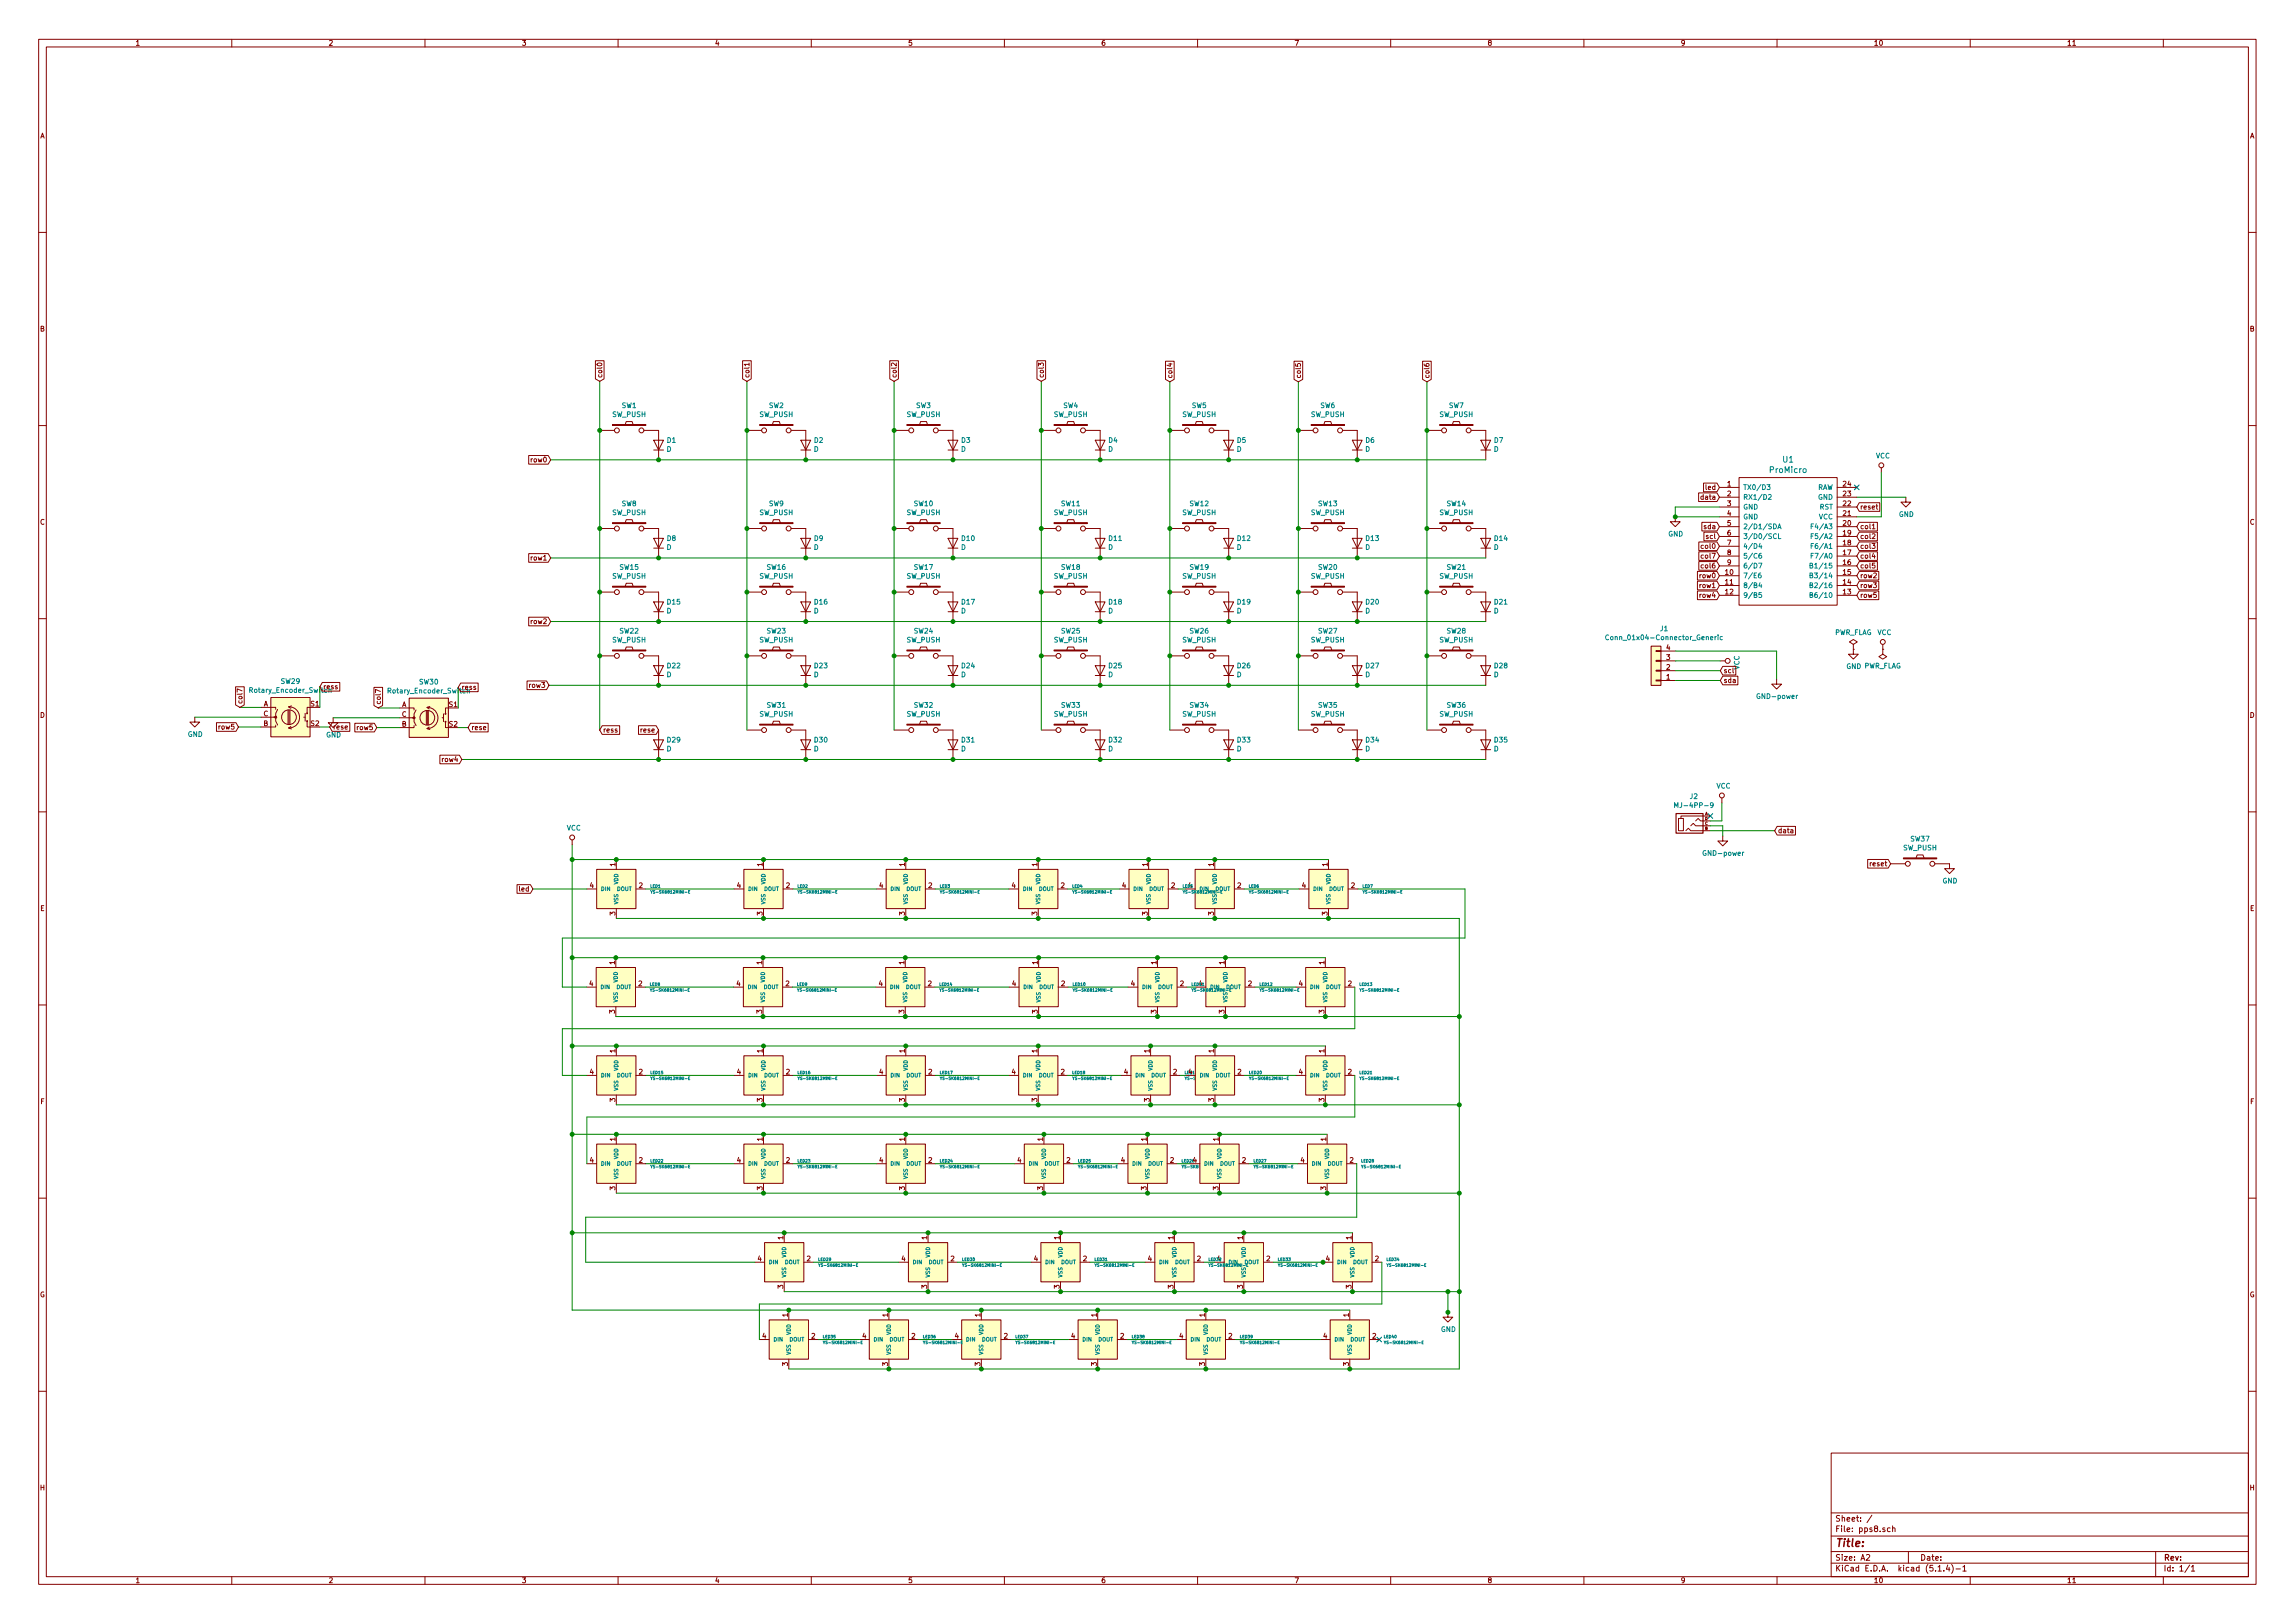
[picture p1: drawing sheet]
<svg xmlns="http://www.w3.org/2000/svg" width="594mm" height="420mm" viewBox="0 0 594 420" stroke-linecap="round" stroke-linejoin="round" font-family="sans-serif">
<defs><g id="words">
<text font-size="2.8" fill="#840000" x="475" y="400.4">Title:</text>
<g font-size="2.1" fill="#008484">
<text x="461.5" y="119.7">U1</text>
<text x="458.3" y="122.4">ProMicro</text>
</g>
<g font-size="2.1" fill="#840000">
<text x="475" y="393.9">Sheet: /</text>
<text x="475" y="396.6">File: pps8.sch</text>
<text x="475" y="406.8">KiCad E.D.A. kicad (5.1.4)-1</text>
<text x="475" y="404">Size: A2</text>
<text x="497" y="404">Date:</text>
<text x="560" y="404">Rev:</text>
<text x="560" y="406.8">Id: 1/1</text>
</g>
<g font-size="1.8" fill="#840000">
<text x="35" y="11.8">1</text>
<text x="85" y="11.8">2</text>
<text x="135" y="11.8">3</text>
<text x="185" y="11.8">4</text>
<text x="235" y="11.8">5</text>
<text x="285" y="11.8">6</text>
<text x="335" y="11.8">7</text>
<text x="385" y="11.8">8</text>
<text x="435" y="11.8">9</text>
<text x="485" y="11.8">10</text>
<text x="535" y="11.8">11</text>
<text x="10.4" y="35.8">A</text>
<text x="582.4" y="35.8">A</text>
<text x="10.4" y="85.8">B</text>
<text x="582.4" y="85.8">B</text>
<text x="155.9" y="97.9" transform="rotate(-90 155.9 97.9)">col0</text>
<text x="194" y="97.9" transform="rotate(-90 194 97.9)">col1</text>
<text x="232.1" y="97.9" transform="rotate(-90 232.1 97.9)">col2</text>
<text x="270.2" y="97.9" transform="rotate(-90 270.2 97.9)">col3</text>
<text x="303.5" y="98.1" transform="rotate(-90 303.5 98.1)">col4</text>
<text x="336.7" y="98.1" transform="rotate(-90 336.7 98.1)">col5</text>
<text x="370" y="98.1" transform="rotate(-90 370 98.1)">col6</text>
<text x="137.6" y="119.7">row0</text>
<text x="447.1" y="125.9">1</text>
<text x="477.1" y="125.9">24</text>
<text x="440.7" y="129.4">data</text>
<text x="441.7" y="126.8">led</text>
<text x="447.1" y="128.5">2</text>
<text x="447.1" y="131">3</text>
<text x="477.1" y="131">22</text>
<text x="477.1" y="128.5">23</text>
<text x="481.4" y="131.9">reset</text>
<text x="10.4" y="135.8">C</text>
<text x="441.2" y="137">sda</text>
<text x="447.1" y="133.5">4</text>
<text x="447.1" y="136.1">5</text>
<text x="477.1" y="136.1">20</text>
<text x="477.1" y="133.5">21</text>
<text x="481.4" y="137">col1</text>
<text x="582.4" y="135.8">C</text>
<text x="440.8" y="142.1">col0</text>
<text x="441.8" y="139.5">scl</text>
<text x="447.1" y="138.6">6</text>
<text x="447.1" y="141.2">7</text>
<text x="447.1" y="143.7">8</text>
<text x="477.1" y="143.7">17</text>
<text x="477.1" y="141.2">18</text>
<text x="477.1" y="138.6">19</text>
<text x="481.4" y="139.5">col2</text>
<text x="481.4" y="142.1">col3</text>
<text x="137.6" y="145.1">row1</text>
<text x="440.2" y="149.7">row0</text>
<text x="440.8" y="144.6">col7</text>
<text x="440.8" y="147.1">col6</text>
<text x="446.7" y="148.8">10</text>
<text x="447.1" y="146.2">9</text>
<text x="477.1" y="148.8">15</text>
<text x="477.1" y="146.2">16</text>
<text x="481.4" y="149.7">row2</text>
<text x="481.4" y="144.6">col4</text>
<text x="481.4" y="147.1">col5</text>
<text x="440.2" y="152.2">row1</text>
<text x="440.2" y="154.8">row4</text>
<text x="446.7" y="151.3">11</text>
<text x="446.7" y="153.9">12</text>
<text x="477.1" y="153.9">13</text>
<text x="477.1" y="151.3">14</text>
<text x="481.4" y="152.2">row3</text>
<text x="481.4" y="154.8">row5</text>
<text x="137.6" y="161.5">row2</text>
<text x="431.4" y="173.4">2</text>
<text x="431.4" y="170.8">3</text>
<text x="431.4" y="168.3">4</text>
<text x="83.6" y="178.4">ress</text>
<text x="119.4" y="178.6">ress</text>
<text x="137.2" y="178">row3</text>
<text x="431.4" y="175.9">1</text>
<text x="446.1" y="176.8">sda</text>
<text x="446.1" y="174.3">scl</text>
<text x="10.4" y="185.8">D</text>
<text x="62.7" y="182.3" transform="rotate(-90 62.7 182.3)">col7</text>
<text x="68.2" y="182.9">A</text>
<text x="68.2" y="185.4">C</text>
<text x="80.5" y="182.9">S1</text>
<text x="98.6" y="182.5" transform="rotate(-90 98.6 182.5)">col7</text>
<text x="104" y="183">A</text>
<text x="104" y="185.6">C</text>
<text x="116.3" y="183">S1</text>
<text x="582.4" y="185.8">D</text>
<text x="56.8" y="188.8">row5</text>
<text x="68.2" y="188">B</text>
<text x="80.5" y="188">S2</text>
<text x="86.1" y="188.8">rese</text>
<text x="92.6" y="189">row5</text>
<text x="104" y="188.1">B</text>
<text x="116.3" y="188.1">S2</text>
<text x="121.9" y="189">rese</text>
<text x="156" y="189.6">ress</text>
<text x="166.1" y="189.6">rese</text>
<text x="114.6" y="197.2">row4</text>
<text x="460.2" y="215.7">data</text>
<text x="159.3" y="224.3" transform="rotate(-90 159.3 224.3)">1</text>
<text x="197.4" y="224.3" transform="rotate(-90 197.4 224.3)">1</text>
<text x="234.2" y="224.3" transform="rotate(-90 234.2 224.3)">1</text>
<text x="268.5" y="224.3" transform="rotate(-90 268.5 224.3)">1</text>
<text x="297.1" y="224.3" transform="rotate(-90 297.1 224.3)">1</text>
<text x="314.2" y="224.3" transform="rotate(-90 314.2 224.3)">1</text>
<text x="343.6" y="224.3" transform="rotate(-90 343.6 224.3)">1</text>
<text x="484.4" y="224.2">reset</text>
<text x="134.6" y="230.8">led</text>
<text x="152.7" y="229.9">4</text>
<text x="165.4" y="229.9">2</text>
<text x="190.8" y="229.9">4</text>
<text x="203.5" y="229.9">2</text>
<text x="227.6" y="229.9">4</text>
<text x="240.3" y="229.9">2</text>
<text x="261.9" y="229.9">4</text>
<text x="274.6" y="229.9">2</text>
<text x="290.5" y="229.9">4</text>
<text x="303.2" y="229.9">2</text>
<text x="320.3" y="229.9">2</text>
<text x="337.1" y="229.9">4</text>
<text x="349.8" y="229.9">2</text>
<text x="10.4" y="235.8">E</text>
<text x="159.3" y="237" transform="rotate(-90 159.3 237)">3</text>
<text x="197.4" y="237" transform="rotate(-90 197.4 237)">3</text>
<text x="234.2" y="237" transform="rotate(-90 234.2 237)">3</text>
<text x="268.5" y="237" transform="rotate(-90 268.5 237)">3</text>
<text x="297.1" y="237" transform="rotate(-90 297.1 237)">3</text>
<text x="314.2" y="237" transform="rotate(-90 314.2 237)">3</text>
<text x="343.6" y="237" transform="rotate(-90 343.6 237)">3</text>
<text x="582.4" y="235.8">E</text>
<text x="159.2" y="249.7" transform="rotate(-90 159.2 249.7)">1</text>
<text x="197.3" y="249.7" transform="rotate(-90 197.3 249.7)">1</text>
<text x="234.1" y="249.7" transform="rotate(-90 234.1 249.7)">1</text>
<text x="268.6" y="249.7" transform="rotate(-90 268.6 249.7)">1</text>
<text x="299.4" y="249.7" transform="rotate(-90 299.4 249.7)">1</text>
<text x="317" y="249.7" transform="rotate(-90 317 249.7)">1</text>
<text x="342.8" y="249.7" transform="rotate(-90 342.8 249.7)">1</text>
<text x="152.6" y="255.3">4</text>
<text x="165.3" y="255.3">2</text>
<text x="190.7" y="255.3">4</text>
<text x="203.4" y="255.3">2</text>
<text x="227.5" y="255.3">4</text>
<text x="240.2" y="255.3">2</text>
<text x="262" y="255.3">4</text>
<text x="274.7" y="255.3">2</text>
<text x="292.8" y="255.3">4</text>
<text x="305.5" y="255.3">2</text>
<text x="323.1" y="255.3">2</text>
<text x="336.2" y="255.3">4</text>
<text x="348.9" y="255.3">2</text>
<text x="159.2" y="262.4" transform="rotate(-90 159.2 262.4)">3</text>
<text x="197.3" y="262.4" transform="rotate(-90 197.3 262.4)">3</text>
<text x="234.1" y="262.4" transform="rotate(-90 234.1 262.4)">3</text>
<text x="268.6" y="262.4" transform="rotate(-90 268.6 262.4)">3</text>
<text x="299.4" y="262.4" transform="rotate(-90 299.4 262.4)">3</text>
<text x="317" y="262.4" transform="rotate(-90 317 262.4)">3</text>
<text x="342.8" y="262.4" transform="rotate(-90 342.8 262.4)">3</text>
<text x="159.3" y="272.5" transform="rotate(-90 159.3 272.5)">1</text>
<text x="197.4" y="272.5" transform="rotate(-90 197.4 272.5)">1</text>
<text x="234.2" y="272.5" transform="rotate(-90 234.2 272.5)">1</text>
<text x="268.5" y="272.5" transform="rotate(-90 268.5 272.5)">1</text>
<text x="297.6" y="272.5" transform="rotate(-90 297.6 272.5)">1</text>
<text x="314.2" y="272.5" transform="rotate(-90 314.2 272.5)">1</text>
<text x="342.8" y="272.5" transform="rotate(-90 342.8 272.5)">1</text>
<text x="152.7" y="278.1">4</text>
<text x="165.4" y="278.1">2</text>
<text x="190.8" y="278.1">4</text>
<text x="203.5" y="278.1">2</text>
<text x="227.6" y="278.1">4</text>
<text x="240.3" y="278.1">2</text>
<text x="261.9" y="278.1">4</text>
<text x="274.6" y="278.1">2</text>
<text x="291" y="278.1">4</text>
<text x="303.7" y="278.1">2</text>
<text x="307.7" y="278.1">4</text>
<text x="320.4" y="278.1">2</text>
<text x="336.2" y="278.1">4</text>
<text x="348.9" y="278.1">2</text>
<text x="10.5" y="285.8">F</text>
<text x="159.3" y="285.2" transform="rotate(-90 159.3 285.2)">3</text>
<text x="197.4" y="285.2" transform="rotate(-90 197.4 285.2)">3</text>
<text x="234.2" y="285.2" transform="rotate(-90 234.2 285.2)">3</text>
<text x="268.5" y="285.2" transform="rotate(-90 268.5 285.2)">3</text>
<text x="297.6" y="285.2" transform="rotate(-90 297.6 285.2)">3</text>
<text x="314.2" y="285.2" transform="rotate(-90 314.2 285.2)">3</text>
<text x="342.8" y="285.2" transform="rotate(-90 342.8 285.2)">3</text>
<text x="582.5" y="285.8">F</text>
<text x="159.3" y="295.4" transform="rotate(-90 159.3 295.4)">1</text>
<text x="197.4" y="295.4" transform="rotate(-90 197.4 295.4)">1</text>
<text x="234.2" y="295.4" transform="rotate(-90 234.2 295.4)">1</text>
<text x="270" y="295.4" transform="rotate(-90 270 295.4)">1</text>
<text x="296.8" y="295.4" transform="rotate(-90 296.8 295.4)">1</text>
<text x="315.4" y="295.4" transform="rotate(-90 315.4 295.4)">1</text>
<text x="343.3" y="295.4" transform="rotate(-90 343.3 295.4)">1</text>
<text x="152.7" y="301">4</text>
<text x="165.4" y="301">2</text>
<text x="190.8" y="301">4</text>
<text x="203.5" y="301">2</text>
<text x="227.6" y="301">4</text>
<text x="240.3" y="301">2</text>
<text x="263.4" y="301">4</text>
<text x="276.1" y="301">2</text>
<text x="290.2" y="301">4</text>
<text x="302.9" y="301">2</text>
<text x="308.8" y="301">4</text>
<text x="321.5" y="301">2</text>
<text x="336.7" y="301">4</text>
<text x="349.4" y="301">2</text>
<text x="159.3" y="308.1" transform="rotate(-90 159.3 308.1)">3</text>
<text x="197.4" y="308.1" transform="rotate(-90 197.4 308.1)">3</text>
<text x="234.2" y="308.1" transform="rotate(-90 234.2 308.1)">3</text>
<text x="270" y="308.1" transform="rotate(-90 270 308.1)">3</text>
<text x="296.8" y="308.1" transform="rotate(-90 296.8 308.1)">3</text>
<text x="315.4" y="308.1" transform="rotate(-90 315.4 308.1)">3</text>
<text x="343.3" y="308.1" transform="rotate(-90 343.3 308.1)">3</text>
<text x="202.7" y="320.9" transform="rotate(-90 202.7 320.9)">1</text>
<text x="240" y="320.9" transform="rotate(-90 240 320.9)">1</text>
<text x="274.3" y="320.9" transform="rotate(-90 274.3 320.9)">1</text>
<text x="303.8" y="320.9" transform="rotate(-90 303.8 320.9)">1</text>
<text x="321.7" y="320.9" transform="rotate(-90 321.7 320.9)">1</text>
<text x="349.8" y="320.9" transform="rotate(-90 349.8 320.9)">1</text>
<text x="196.2" y="326.5">4</text>
<text x="208.9" y="326.5">2</text>
<text x="233.4" y="326.5">4</text>
<text x="246.1" y="326.5">2</text>
<text x="267.7" y="326.5">4</text>
<text x="280.4" y="326.5">2</text>
<text x="297.2" y="326.5">4</text>
<text x="309.9" y="326.5">2</text>
<text x="327.8" y="326.5">2</text>
<text x="343.3" y="326.5">4</text>
<text x="356" y="326.5">2</text>
<text x="10.3" y="335.8">G</text>
<text x="202.7" y="333.6" transform="rotate(-90 202.7 333.6)">3</text>
<text x="240" y="333.6" transform="rotate(-90 240 333.6)">3</text>
<text x="274.3" y="333.6" transform="rotate(-90 274.3 333.6)">3</text>
<text x="303.8" y="333.6" transform="rotate(-90 303.8 333.6)">3</text>
<text x="321.7" y="333.6" transform="rotate(-90 321.7 333.6)">3</text>
<text x="349.8" y="333.6" transform="rotate(-90 349.8 333.6)">3</text>
<text x="582.3" y="335.8">G</text>
<text x="203.9" y="340.9" transform="rotate(-90 203.9 340.9)">1</text>
<text x="229.8" y="340.9" transform="rotate(-90 229.8 340.9)">1</text>
<text x="253.8" y="340.9" transform="rotate(-90 253.8 340.9)">1</text>
<text x="283.9" y="340.9" transform="rotate(-90 283.9 340.9)">1</text>
<text x="311.9" y="340.9" transform="rotate(-90 311.9 340.9)">1</text>
<text x="349.1" y="340.9" transform="rotate(-90 349.1 340.9)">1</text>
<text x="197.4" y="346.5">4</text>
<text x="210.1" y="346.5">2</text>
<text x="223.3" y="346.5">4</text>
<text x="236" y="346.5">2</text>
<text x="247.2" y="346.5">4</text>
<text x="259.9" y="346.5">2</text>
<text x="277.3" y="346.5">4</text>
<text x="290" y="346.5">2</text>
<text x="305.3" y="346.5">4</text>
<text x="318" y="346.5">2</text>
<text x="342.6" y="346.5">4</text>
<text x="355.3" y="346.5">2</text>
<text x="203.9" y="353.6" transform="rotate(-90 203.9 353.6)">3</text>
<text x="229.8" y="353.6" transform="rotate(-90 229.8 353.6)">3</text>
<text x="253.8" y="353.6" transform="rotate(-90 253.8 353.6)">3</text>
<text x="283.9" y="353.6" transform="rotate(-90 283.9 353.6)">3</text>
<text x="311.9" y="353.6" transform="rotate(-90 311.9 353.6)">3</text>
<text x="349.1" y="353.6" transform="rotate(-90 349.1 353.6)">3</text>
<text x="10.4" y="385.8">H</text>
<text x="582.4" y="385.8">H</text>
<text x="35" y="409.8">1</text>
<text x="85" y="409.8">2</text>
<text x="135" y="409.8">3</text>
<text x="185" y="409.8">4</text>
<text x="235" y="409.8">5</text>
<text x="285" y="409.8">6</text>
<text x="335" y="409.8">7</text>
<text x="385" y="409.8">8</text>
<text x="435" y="409.8">9</text>
<text x="485" y="409.8">10</text>
<text x="535" y="409.8">11</text>
</g>
<g font-size="1.8" fill="#008484">
<text x="158.5" y="107.9">SW_PUSH</text>
<text x="161" y="105.6">SW1</text>
<text x="196.6" y="107.9">SW_PUSH</text>
<text x="199.1" y="105.6">SW2</text>
<text x="234.7" y="107.9">SW_PUSH</text>
<text x="237.2" y="105.6">SW3</text>
<text x="272.8" y="107.9">SW_PUSH</text>
<text x="275.3" y="105.6">SW4</text>
<text x="306.1" y="107.9">SW_PUSH</text>
<text x="308.5" y="105.6">SW5</text>
<text x="339.3" y="107.9">SW_PUSH</text>
<text x="341.8" y="105.6">SW6</text>
<text x="372.6" y="107.9">SW_PUSH</text>
<text x="375.1" y="105.6">SW7</text>
<text x="172.6" y="116.9">D</text>
<text x="172.7" y="114.6">D1</text>
<text x="210.7" y="116.9">D</text>
<text x="210.8" y="114.6">D2</text>
<text x="248.8" y="116.9">D</text>
<text x="248.9" y="114.6">D3</text>
<text x="286.9" y="116.9">D</text>
<text x="287" y="114.6">D4</text>
<text x="320.1" y="116.9">D</text>
<text x="320.3" y="114.6">D5</text>
<text x="353.4" y="116.9">D</text>
<text x="353.5" y="114.6">D6</text>
<text x="386.7" y="116.9">D</text>
<text x="386.8" y="114.6">D7</text>
<text x="485.6" y="118.7">VCC</text>
<text x="161" y="131">SW8</text>
<text x="199.1" y="131">SW9</text>
<text x="236.7" y="131">SW10</text>
<text x="274.8" y="131">SW11</text>
<text x="308" y="131">SW12</text>
<text x="341.3" y="131">SW13</text>
<text x="374.6" y="131">SW14</text>
<text x="451.2" y="126.8">TX0/D3</text>
<text x="451.2" y="129.4">RX1/D2</text>
<text x="451.2" y="131.9">GND</text>
<text x="470.3" y="126.8">RAW</text>
<text x="470.6" y="129.4">GND</text>
<text x="471" y="131.9">RST</text>
<text x="158.5" y="133.3">SW_PUSH</text>
<text x="196.6" y="133.3">SW_PUSH</text>
<text x="234.7" y="133.3">SW_PUSH</text>
<text x="272.8" y="133.3">SW_PUSH</text>
<text x="306.1" y="133.3">SW_PUSH</text>
<text x="339.3" y="133.3">SW_PUSH</text>
<text x="372.6" y="133.3">SW_PUSH</text>
<text x="451.2" y="134.4">GND</text>
<text x="451.2" y="137">2/D1/SDA</text>
<text x="469.7" y="137">F4/A3</text>
<text x="470.8" y="134.4">VCC</text>
<text x="491.5" y="133.8">GND</text>
<text x="172.6" y="142.3">D</text>
<text x="172.7" y="140">D8</text>
<text x="210.7" y="142.3">D</text>
<text x="210.8" y="140">D9</text>
<text x="248.8" y="142.3">D</text>
<text x="249" y="140">D10</text>
<text x="286.9" y="142.3">D</text>
<text x="287.1" y="140">D11</text>
<text x="320.1" y="142.3">D</text>
<text x="320.3" y="140">D12</text>
<text x="353.4" y="142.3">D</text>
<text x="353.6" y="140">D13</text>
<text x="386.7" y="142.3">D</text>
<text x="386.9" y="140">D14</text>
<text x="431.8" y="138.9">GND</text>
<text x="451.2" y="139.5">3/D0/SCL</text>
<text x="451.2" y="142.1">4/D4</text>
<text x="469.7" y="142.1">F6/A1</text>
<text x="469.7" y="139.5">F5/A2</text>
<text x="158.5" y="149.8">SW_PUSH</text>
<text x="160.5" y="147.5">SW15</text>
<text x="196.6" y="149.8">SW_PUSH</text>
<text x="198.6" y="147.5">SW16</text>
<text x="234.7" y="149.8">SW_PUSH</text>
<text x="236.7" y="147.5">SW17</text>
<text x="272.8" y="149.8">SW_PUSH</text>
<text x="274.8" y="147.5">SW18</text>
<text x="306.1" y="149.8">SW_PUSH</text>
<text x="308" y="147.5">SW19</text>
<text x="339.3" y="149.8">SW_PUSH</text>
<text x="341.3" y="147.5">SW20</text>
<text x="372.6" y="149.8">SW_PUSH</text>
<text x="374.6" y="147.5">SW21</text>
<text x="451.2" y="149.7">7/E6</text>
<text x="451.2" y="144.6">5/C6</text>
<text x="451.2" y="147.1">6/D7</text>
<text x="469.7" y="144.6">F7/A0</text>
<text x="469.8" y="149.7">B3/14</text>
<text x="469.8" y="147.1">B1/15</text>
<text x="451.2" y="152.2">8/B4</text>
<text x="451.2" y="154.8">9/B5</text>
<text x="469.8" y="154.8">B6/10</text>
<text x="469.8" y="152.2">B2/16</text>
<text x="172.6" y="158.8">D</text>
<text x="172.8" y="156.5">D15</text>
<text x="210.7" y="158.8">D</text>
<text x="210.9" y="156.5">D16</text>
<text x="248.8" y="158.8">D</text>
<text x="249" y="156.5">D17</text>
<text x="286.9" y="158.8">D</text>
<text x="287.1" y="156.5">D18</text>
<text x="320.1" y="158.8">D</text>
<text x="320.3" y="156.5">D19</text>
<text x="353.4" y="158.8">D</text>
<text x="353.6" y="156.5">D20</text>
<text x="386.7" y="158.8">D</text>
<text x="386.9" y="156.5">D21</text>
<text x="158.5" y="166.3">SW_PUSH</text>
<text x="160.5" y="164">SW22</text>
<text x="196.6" y="166.3">SW_PUSH</text>
<text x="198.6" y="164">SW23</text>
<text x="234.7" y="166.3">SW_PUSH</text>
<text x="236.7" y="164">SW24</text>
<text x="272.8" y="166.3">SW_PUSH</text>
<text x="274.8" y="164">SW25</text>
<text x="306.1" y="166.3">SW_PUSH</text>
<text x="308" y="164">SW26</text>
<text x="339.3" y="166.3">SW_PUSH</text>
<text x="341.3" y="164">SW27</text>
<text x="372.6" y="166.3">SW_PUSH</text>
<text x="374.6" y="164">SW28</text>
<text x="417" y="165.7">Conn_01x04-Connector_Generic</text>
<text x="429.8" y="163.4">J1</text>
<text x="474.8" y="164.4">PWR_FLAG</text>
<text x="486" y="164.4">VCC</text>
<text x="172.8" y="173">D22</text>
<text x="210.9" y="173">D23</text>
<text x="249" y="173">D24</text>
<text x="287.1" y="173">D25</text>
<text x="320.3" y="173">D26</text>
<text x="353.6" y="173">D27</text>
<text x="386.9" y="173">D28</text>
<text x="450.3" y="173.4" transform="rotate(-90 450.3 173.4)">VCC</text>
<text x="477.9" y="173.2">GND PWR_FLAG</text>
<text x="65" y="179.3">Rotary_Encoder_Switch</text>
<text x="72.8" y="177">SW29</text>
<text x="100.8" y="179.5">Rotary_Encoder_Switch</text>
<text x="108.6" y="177.2">SW30</text>
<text x="172.6" y="175.3">D</text>
<text x="210.7" y="175.3">D</text>
<text x="248.8" y="175.3">D</text>
<text x="286.9" y="175.3">D</text>
<text x="320.1" y="175.3">D</text>
<text x="353.4" y="175.3">D</text>
<text x="386.7" y="175.3">D</text>
<text x="196.6" y="185.5">SW_PUSH</text>
<text x="198.6" y="183.2">SW31</text>
<text x="234.7" y="185.5">SW_PUSH</text>
<text x="236.7" y="183.2">SW32</text>
<text x="272.8" y="185.5">SW_PUSH</text>
<text x="274.8" y="183.2">SW33</text>
<text x="306.1" y="185.5">SW_PUSH</text>
<text x="308" y="183.2">SW34</text>
<text x="339.3" y="185.5">SW_PUSH</text>
<text x="341.3" y="183.2">SW35</text>
<text x="372.6" y="185.5">SW_PUSH</text>
<text x="374.6" y="183.2">SW36</text>
<text x="455.2" y="180.9">GND-power</text>
<text x="48.6" y="190.7">GND</text>
<text x="84.4" y="190.9">GND</text>
<text x="172.6" y="194.5">D</text>
<text x="172.8" y="192.2">D29</text>
<text x="210.7" y="194.5">D</text>
<text x="210.9" y="192.2">D30</text>
<text x="248.8" y="194.5">D</text>
<text x="249" y="192.2">D31</text>
<text x="286.9" y="194.5">D</text>
<text x="287.1" y="192.2">D32</text>
<text x="320.1" y="194.5">D</text>
<text x="320.3" y="192.2">D33</text>
<text x="353.4" y="194.5">D</text>
<text x="353.6" y="192.2">D34</text>
<text x="386.7" y="194.5">D</text>
<text x="386.9" y="192.2">D35</text>
<text x="434.5" y="209.1">MJ-4PP-9</text>
<text x="437.5" y="206.8">J2</text>
<text x="444.3" y="204.1">VCC</text>
<text x="146.7" y="215">VCC</text>
<text x="441.2" y="221.5">GND-power</text>
<text x="492.7" y="220.1">SW_PUSH</text>
<text x="494.6" y="217.8">SW37</text>
<text x="307.6" y="229.9">4</text>
<text x="502.8" y="228.7">GND</text>
<text x="310.4" y="255.3">4</text>
<text x="315.1" y="326.5">4</text>
<text x="373" y="344.8">GND</text>
</g>
<g font-size="1.4" fill="#008484">
<text x="155.5" y="230.6">DIN</text>
<text x="159.7" y="230.6">DOUT</text>
<text x="160" y="229" transform="rotate(-90 160 229)">VDD</text>
<text x="193.6" y="230.6">DIN</text>
<text x="197.8" y="230.6">DOUT</text>
<text x="198.1" y="229" transform="rotate(-90 198.1 229)">VDD</text>
<text x="230.4" y="230.6">DIN</text>
<text x="234.6" y="230.6">DOUT</text>
<text x="234.9" y="229" transform="rotate(-90 234.9 229)">VDD</text>
<text x="264.7" y="230.6">DIN</text>
<text x="268.9" y="230.6">DOUT</text>
<text x="269.2" y="229" transform="rotate(-90 269.2 229)">VDD</text>
<text x="293.3" y="230.6">DIN</text>
<text x="297.5" y="230.6">DOUT</text>
<text x="297.8" y="229" transform="rotate(-90 297.8 229)">VDD</text>
<text x="310.4" y="230.6">DIN</text>
<text x="314.6" y="230.6">DOUT</text>
<text x="314.9" y="229" transform="rotate(-90 314.9 229)">VDD</text>
<text x="339.8" y="230.6">DIN</text>
<text x="344" y="230.6">DOUT</text>
<text x="344.4" y="229" transform="rotate(-90 344.4 229)">VDD</text>
<text x="160" y="234.2" transform="rotate(-90 160 234.2)">VSS</text>
<text x="198.1" y="234.2" transform="rotate(-90 198.1 234.2)">VSS</text>
<text x="234.9" y="234.2" transform="rotate(-90 234.9 234.2)">VSS</text>
<text x="269.2" y="234.2" transform="rotate(-90 269.2 234.2)">VSS</text>
<text x="297.8" y="234.2" transform="rotate(-90 297.8 234.2)">VSS</text>
<text x="314.9" y="234.2" transform="rotate(-90 314.9 234.2)">VSS</text>
<text x="344.4" y="234.2" transform="rotate(-90 344.4 234.2)">VSS</text>
<text x="155.3" y="256">DIN</text>
<text x="159.6" y="256">DOUT</text>
<text x="159.9" y="254.4" transform="rotate(-90 159.9 254.4)">VDD</text>
<text x="193.4" y="256">DIN</text>
<text x="197.7" y="256">DOUT</text>
<text x="198" y="254.4" transform="rotate(-90 198 254.4)">VDD</text>
<text x="230.3" y="256">DIN</text>
<text x="234.5" y="256">DOUT</text>
<text x="234.8" y="254.4" transform="rotate(-90 234.8 254.4)">VDD</text>
<text x="264.8" y="256">DIN</text>
<text x="269" y="256">DOUT</text>
<text x="269.3" y="254.4" transform="rotate(-90 269.3 254.4)">VDD</text>
<text x="295.6" y="256">DIN</text>
<text x="299.8" y="256">DOUT</text>
<text x="300.1" y="254.4" transform="rotate(-90 300.1 254.4)">VDD</text>
<text x="313.2" y="256">DIN</text>
<text x="317.4" y="256">DOUT</text>
<text x="317.7" y="254.4" transform="rotate(-90 317.7 254.4)">VDD</text>
<text x="339" y="256">DIN</text>
<text x="343.2" y="256">DOUT</text>
<text x="343.6" y="254.4" transform="rotate(-90 343.6 254.4)">VDD</text>
<text x="159.9" y="259.6" transform="rotate(-90 159.9 259.6)">VSS</text>
<text x="198" y="259.6" transform="rotate(-90 198 259.6)">VSS</text>
<text x="234.8" y="259.6" transform="rotate(-90 234.8 259.6)">VSS</text>
<text x="269.3" y="259.6" transform="rotate(-90 269.3 259.6)">VSS</text>
<text x="300.1" y="259.6" transform="rotate(-90 300.1 259.6)">VSS</text>
<text x="317.7" y="259.6" transform="rotate(-90 317.7 259.6)">VSS</text>
<text x="343.6" y="259.6" transform="rotate(-90 343.6 259.6)">VSS</text>
<text x="155.5" y="278.9">DIN</text>
<text x="159.7" y="278.9">DOUT</text>
<text x="160" y="277.3" transform="rotate(-90 160 277.3)">VDD</text>
<text x="193.6" y="278.9">DIN</text>
<text x="197.8" y="278.9">DOUT</text>
<text x="198.1" y="277.3" transform="rotate(-90 198.1 277.3)">VDD</text>
<text x="230.4" y="278.9">DIN</text>
<text x="234.6" y="278.9">DOUT</text>
<text x="234.9" y="277.3" transform="rotate(-90 234.9 277.3)">VDD</text>
<text x="264.7" y="278.9">DIN</text>
<text x="268.9" y="278.9">DOUT</text>
<text x="269.2" y="277.3" transform="rotate(-90 269.2 277.3)">VDD</text>
<text x="293.8" y="278.9">DIN</text>
<text x="298" y="278.9">DOUT</text>
<text x="298.3" y="277.3" transform="rotate(-90 298.3 277.3)">VDD</text>
<text x="310.4" y="278.9">DIN</text>
<text x="314.7" y="278.9">DOUT</text>
<text x="315" y="277.3" transform="rotate(-90 315 277.3)">VDD</text>
<text x="339" y="278.9">DIN</text>
<text x="343.2" y="278.9">DOUT</text>
<text x="343.6" y="277.3" transform="rotate(-90 343.6 277.3)">VDD</text>
<text x="160" y="282.5" transform="rotate(-90 160 282.5)">VSS</text>
<text x="198.1" y="282.5" transform="rotate(-90 198.1 282.5)">VSS</text>
<text x="234.9" y="282.5" transform="rotate(-90 234.9 282.5)">VSS</text>
<text x="269.2" y="282.5" transform="rotate(-90 269.2 282.5)">VSS</text>
<text x="298.3" y="282.5" transform="rotate(-90 298.3 282.5)">VSS</text>
<text x="315" y="282.5" transform="rotate(-90 315 282.5)">VSS</text>
<text x="343.6" y="282.5" transform="rotate(-90 343.6 282.5)">VSS</text>
<text x="155.5" y="301.7">DIN</text>
<text x="159.7" y="301.7">DOUT</text>
<text x="160" y="305.3" transform="rotate(-90 160 305.3)">VSS</text>
<text x="160" y="300.1" transform="rotate(-90 160 300.1)">VDD</text>
<text x="193.6" y="301.7">DIN</text>
<text x="197.8" y="301.7">DOUT</text>
<text x="198.1" y="305.3" transform="rotate(-90 198.1 305.3)">VSS</text>
<text x="198.1" y="300.1" transform="rotate(-90 198.1 300.1)">VDD</text>
<text x="230.4" y="301.7">DIN</text>
<text x="234.6" y="301.7">DOUT</text>
<text x="234.9" y="305.3" transform="rotate(-90 234.9 305.3)">VSS</text>
<text x="234.9" y="300.1" transform="rotate(-90 234.9 300.1)">VDD</text>
<text x="266.2" y="301.7">DIN</text>
<text x="270.4" y="301.7">DOUT</text>
<text x="270.7" y="305.3" transform="rotate(-90 270.7 305.3)">VSS</text>
<text x="270.7" y="300.1" transform="rotate(-90 270.7 300.1)">VDD</text>
<text x="293" y="301.7">DIN</text>
<text x="297.2" y="301.7">DOUT</text>
<text x="297.5" y="305.3" transform="rotate(-90 297.5 305.3)">VSS</text>
<text x="297.5" y="300.1" transform="rotate(-90 297.5 300.1)">VDD</text>
<text x="311.6" y="301.7">DIN</text>
<text x="315.8" y="301.7">DOUT</text>
<text x="316.2" y="305.3" transform="rotate(-90 316.2 305.3)">VSS</text>
<text x="316.2" y="300.1" transform="rotate(-90 316.2 300.1)">VDD</text>
<text x="339.5" y="301.7">DIN</text>
<text x="343.7" y="301.7">DOUT</text>
<text x="344" y="305.3" transform="rotate(-90 344 305.3)">VSS</text>
<text x="344" y="300.1" transform="rotate(-90 344 300.1)">VDD</text>
<text x="198.9" y="327.2">DIN</text>
<text x="203.1" y="327.2">DOUT</text>
<text x="203.5" y="325.6" transform="rotate(-90 203.5 325.6)">VDD</text>
<text x="236.2" y="327.2">DIN</text>
<text x="240.4" y="327.2">DOUT</text>
<text x="240.7" y="325.6" transform="rotate(-90 240.7 325.6)">VDD</text>
<text x="270.5" y="327.2">DIN</text>
<text x="274.7" y="327.2">DOUT</text>
<text x="275" y="325.6" transform="rotate(-90 275 325.6)">VDD</text>
<text x="299.9" y="327.2">DIN</text>
<text x="304.2" y="327.2">DOUT</text>
<text x="304.5" y="325.6" transform="rotate(-90 304.5 325.6)">VDD</text>
<text x="317.9" y="327.2">DIN</text>
<text x="322.1" y="327.2">DOUT</text>
<text x="322.5" y="325.6" transform="rotate(-90 322.5 325.6)">VDD</text>
<text x="346" y="327.2">DIN</text>
<text x="350.2" y="327.2">DOUT</text>
<text x="350.6" y="325.6" transform="rotate(-90 350.6 325.6)">VDD</text>
<text x="203.5" y="330.8" transform="rotate(-90 203.5 330.8)">VSS</text>
<text x="240.7" y="330.8" transform="rotate(-90 240.7 330.8)">VSS</text>
<text x="275" y="330.8" transform="rotate(-90 275 330.8)">VSS</text>
<text x="304.5" y="330.8" transform="rotate(-90 304.5 330.8)">VSS</text>
<text x="322.5" y="330.8" transform="rotate(-90 322.5 330.8)">VSS</text>
<text x="350.6" y="330.8" transform="rotate(-90 350.6 330.8)">VSS</text>
<text x="200.1" y="347.3">DIN</text>
<text x="204.3" y="347.3">DOUT</text>
<text x="204.7" y="345.6" transform="rotate(-90 204.7 345.6)">VDD</text>
<text x="226" y="347.3">DIN</text>
<text x="230.3" y="347.3">DOUT</text>
<text x="230.6" y="345.6" transform="rotate(-90 230.6 345.6)">VDD</text>
<text x="250" y="347.3">DIN</text>
<text x="254.2" y="347.3">DOUT</text>
<text x="254.5" y="345.6" transform="rotate(-90 254.5 345.6)">VDD</text>
<text x="280.1" y="347.3">DIN</text>
<text x="284.3" y="347.3">DOUT</text>
<text x="284.6" y="345.6" transform="rotate(-90 284.6 345.6)">VDD</text>
<text x="308.1" y="347.3">DIN</text>
<text x="312.3" y="347.3">DOUT</text>
<text x="312.6" y="345.6" transform="rotate(-90 312.6 345.6)">VDD</text>
<text x="345.3" y="347.3">DIN</text>
<text x="349.6" y="347.3">DOUT</text>
<text x="349.9" y="345.6" transform="rotate(-90 349.9 345.6)">VDD</text>
<text x="204.7" y="350.8" transform="rotate(-90 204.7 350.8)">VSS</text>
<text x="230.6" y="350.8" transform="rotate(-90 230.6 350.8)">VSS</text>
<text x="254.5" y="350.8" transform="rotate(-90 254.5 350.8)">VSS</text>
<text x="284.6" y="350.8" transform="rotate(-90 284.6 350.8)">VSS</text>
<text x="312.6" y="350.8" transform="rotate(-90 312.6 350.8)">VSS</text>
<text x="349.9" y="350.8" transform="rotate(-90 349.9 350.8)">VSS</text>
</g>
<g font-size="1" fill="#840000">
<text x="441.4" y="211">A</text>
<text x="441.4" y="214.8">B</text>
<text x="441.4" y="213.6">C</text>
<text x="441.4" y="212.3">D</text>
</g>
<g font-size="1" fill="#008484">
<text x="168.4" y="229.8">LED1</text>
<text x="169.2" y="231.3">YS-SK6812MINI-E</text>
<text x="206.5" y="229.8">LED2</text>
<text x="207.3" y="231.3">YS-SK6812MINI-E</text>
<text x="243.3" y="229.8">LED3</text>
<text x="244.2" y="231.3">YS-SK6812MINI-E</text>
<text x="277.6" y="229.8">LED4</text>
<text x="278.5" y="231.3">YS-SK6812MINI-E</text>
<text x="306.2" y="229.8">LED5</text>
<text x="307" y="231.3">YS-SK6812MINI-E</text>
<text x="323.3" y="229.8">LED6</text>
<text x="324.2" y="231.3">YS-SK6812MINI-E</text>
<text x="352.7" y="229.8">LED7</text>
<text x="353.6" y="231.3">YS-SK6812MINI-E</text>
<text x="168.2" y="255.2">LED8</text>
<text x="169.1" y="256.7">YS-SK6812MINI-E</text>
<text x="206.3" y="255.2">LED9</text>
<text x="207.2" y="256.7">YS-SK6812MINI-E</text>
<text x="243.2" y="255.2">LED14</text>
<text x="244" y="256.7">YS-SK6812MINI-E</text>
<text x="277.7" y="255.2">LED10</text>
<text x="278.6" y="256.7">YS-SK6812MINI-E</text>
<text x="308.5" y="255.2">LED11</text>
<text x="309.3" y="256.7">YS-SK6812MINI-E</text>
<text x="326.1" y="255.2">LED12</text>
<text x="326.9" y="256.7">YS-SK6812MINI-E</text>
<text x="352" y="255.2">LED13</text>
<text x="352.8" y="256.7">YS-SK6812MINI-E</text>
<text x="168.4" y="278">LED15</text>
<text x="169.2" y="279.5">YS-SK6812MINI-E</text>
<text x="206.5" y="278">LED16</text>
<text x="207.3" y="279.5">YS-SK6812MINI-E</text>
<text x="243.4" y="278">LED17</text>
<text x="244.2" y="279.5">YS-SK6812MINI-E</text>
<text x="277.6" y="278">LED18</text>
<text x="278.5" y="279.5">YS-SK6812MINI-E</text>
<text x="307.5" y="279.5">YS-SK6812MINI-E</text>
<text x="323.4" y="278">LED20</text>
<text x="324.2" y="279.5">YS-SK6812MINI-E</text>
<text x="352" y="278">LED21</text>
<text x="352.8" y="279.5">YS-SK6812MINI-E</text>
<text x="168.4" y="300.9">LED22</text>
<text x="169.2" y="302.4">YS-SK6812MINI-E</text>
<text x="206.5" y="300.9">LED23</text>
<text x="207.3" y="302.4">YS-SK6812MINI-E</text>
<text x="243.4" y="300.9">LED24</text>
<text x="244.2" y="302.4">YS-SK6812MINI-E</text>
<text x="279.1" y="300.9">LED25</text>
<text x="279.9" y="302.4">YS-SK6812MINI-E</text>
<text x="305.9" y="300.9">LED26</text>
<text x="306.8" y="302.4">YS-SK6812MINI-E</text>
<text x="324.6" y="300.9">LED27</text>
<text x="325.4" y="302.4">YS-SK6812MINI-E</text>
<text x="352.4" y="300.9">LED28</text>
<text x="353.2" y="302.4">YS-SK6812MINI-E</text>
<text x="211.9" y="326.4">LED29</text>
<text x="212.7" y="327.9">YS-SK6812MINI-E</text>
<text x="249.1" y="326.4">LED30</text>
<text x="249.9" y="327.9">YS-SK6812MINI-E</text>
<text x="283.4" y="326.4">LED31</text>
<text x="284.2" y="327.9">YS-SK6812MINI-E</text>
<text x="312.9" y="326.4">LED32</text>
<text x="313.7" y="327.9">YS-SK6812MINI-E</text>
<text x="330.9" y="326.4">LED33</text>
<text x="331.7" y="327.9">YS-SK6812MINI-E</text>
<text x="359" y="326.4">LED34</text>
<text x="359.8" y="327.9">YS-SK6812MINI-E</text>
<text x="213.1" y="346.4">LED35</text>
<text x="213.9" y="347.9">YS-SK6812MINI-E</text>
<text x="239" y="346.4">LED36</text>
<text x="239.8" y="347.9">YS-SK6812MINI-E</text>
<text x="262.9" y="346.4">LED37</text>
<text x="263.7" y="347.9">YS-SK6812MINI-E</text>
<text x="293" y="346.4">LED38</text>
<text x="293.9" y="347.9">YS-SK6812MINI-E</text>
<text x="321" y="346.4">LED39</text>
<text x="321.8" y="347.9">YS-SK6812MINI-E</text>
<text x="358.3" y="346.4">LED40</text>
<text x="359.1" y="347.9">YS-SK6812MINI-E</text>
</g>
</g></defs>
<g fill="none" stroke="#840000" stroke-width=".26">
<path d="M10 10.2h574v400h-574zM12 12.2h570v396h-570zM60 10.2v2M110 10.2v2M160 10.2v2M210 10.2v2M260 10.2v2M310 10.2v2M360 10.2v2M410 10.2v2M460 10.2v2M510 10.2v2"/>
<path d="M536.5 11.8h.8M560 10.2v2M10 60.2h2M582 60.2h2M154.1 93.4h2.3v4.7l-1.2 .6-1.1-.6zM154.6 94.1a.62 .62 0 0 1 .7-.2 .62 .62 0 0 1 .5 .6 .62 .62 0 0 1-.8 .3 .62 .62 0 0 1-.4-.7zM192.2 93.4h2.3v4.7l-1.2 .6-1.1-.6zM193.9 94.3h-1.3l.4 .4M193.9 94v.7M230.3 93.4h2.3v4.7l-1.2 .6-1.1-.6zM232 94v.8l-.9-.8-.4 .2 .2 .5M268.4 93.4h2.3v4.7l-1.2 .6-1.1-.6z"/>
<path d="M268.8 94.8v-.8l.5 .4 .1-.4h.5l.2 .2-.1 .6M301.7 93.5h2.2v4.7l-1.1 .6-1.1-.6zM302.5 94.2h.9M302.9 94v.8l-.8-.3M335 93.5h2.2v4.7l-1.1 .6-1.1-.6zM335.4 94.2v.6h.6l-.1-.4 .5-.3 .3 .3-.2 .4M368.2 93.5h2.3v4.7l-1.1 .6-1.2-.6zM368.7 94.2v.3a.79 .79 0 0 0 1.2 .1v-.4l-.5-.1-.3 .3 .3 .4M10 110.2h2M136.9 117.9h5l.6 1.1-.6 1.2h-5zM155.2 111.4h3.9M158.5 109.9h8.7v.3h-8.7z"/>
<path d="M161.8 109.9l.3-.8h1.5l.3 .8M166.7 111.4h3.8v7.6M169.2 114h2.6l-1.3 2.5zM169.2 116.5h2.6M193.3 111.4h3.9M196.6 109.9h8.7v.3h-8.7zM199.9 109.9l.3-.8h1.5l.3 .8M204.8 111.4h3.8v7.6M207.3 114h2.6l-1.3 2.5zM207.3 116.5h2.6M231.4 111.4h3.9M234.7 109.9h8.7v.3h-8.7z"/>
<path d="M238 109.9l.3-.8h1.5l.3 .8M242.9 111.4h3.8v7.6M245.4 114h2.6l-1.3 2.5zM245.4 116.5h2.6M269.5 111.4h3.9M272.8 109.9h8.7v.3h-8.7zM276.1 109.9l.3-.8h1.5l.3 .8M281 111.4h3.8v7.6M283.5 114h2.6l-1.3 2.5zM283.5 116.5h2.6M302.8 111.4h3.8M306.1 109.9h8.7v.3h-8.7z"/>
<path d="M309.4 109.9l.3-.8h1.5l.3 .8M314.2 111.4h3.9v7.6M316.8 114h2.5l-1.2 2.5zM316.8 116.5h2.5M336.1 111.4h3.8M339.4 109.9h8.6v.3h-8.6zM342.7 109.9l.3-.8h1.5l.2 .8M347.5 111.4h3.8v7.6M350.1 114h2.5l-1.3 2.5zM350.1 116.5h2.5M369.4 111.4h3.8M372.7 109.9h8.6v.3h-8.6z"/>
<path d="M376 109.9l.2-.8h1.5l.3 .8M380.8 111.4h3.8v7.6M383.3 114h2.6l-1.3 2.5zM383.3 116.5h2.6M582 110.2h2M155.2 136.8h3.9M158.5 135.3h8.7v.3h-8.7zM161.8 135.3l.3-.8h1.5l.3 .8M166.7 136.8h3.8v7.6M169.2 139.4h2.6l-1.3 2.5zM193.3 136.8h3.9M196.6 135.3h8.7v.3h-8.7z"/>
<path d="M199.9 135.3l.3-.8h1.5l.3 .8M204.8 136.8h3.8v7.6M207.3 139.4h2.6l-1.3 2.5zM231.4 136.8h3.9M234.7 135.3h8.7v.3h-8.7zM238 135.3l.3-.8h1.5l.3 .8M242.9 136.8h3.8v7.6M245.4 139.4h2.6l-1.3 2.5zM269.5 136.8h3.9M272.8 135.3h8.7v.3h-8.7zM276.1 135.3l.3-.8h1.5l.3 .8M281 136.8h3.8v7.6"/>
<path d="M283.5 139.4h2.6l-1.3 2.5zM302.8 136.8h3.8M306.1 135.3h8.7v.3h-8.7zM309.4 135.3l.3-.8h1.5l.3 .8M314.2 136.8h3.9v7.6M316.8 139.4h2.5l-1.2 2.5zM336.1 136.8h3.8M339.4 135.3h8.6v.3h-8.6zM342.7 135.3l.3-.8h1.5l.2 .8M347.5 136.8h3.8v7.6M350.1 139.4h2.5l-1.3 2.5zM369.4 136.8h3.8"/>
<path d="M372.7 135.3h8.6v.3h-8.6zM376 135.3l.2-.8h1.5l.3 .8M380.8 136.8h3.8v7.6M383.3 139.4h2.6l-1.3 2.5zM433.7 133.8v1.3h1.2l-1.2 1.2-1.3-1.2h1.3M439.7 127.6h4.7l.7 1.1-.7 1.1h-4.7zM440.5 135.2h3.9l.7 1.1-.7 1.2h-3.9zM441 125.1h3.4l.7 1.1-.7 1.1h-3.4zM441.1 137.8h3.3l.7 1.1-.7 1.1h-3.3zM445.1 126.2h5.1M445.1 138.9h5.1M445.1 128.7h5.1"/>
<path d="M445.1 136.3h5.1M445.1 133.8h5.1M445.1 131.3h5.1M450.2 123.6h25.4v33.1h-25.4zM475.6 126.2h5M475.6 138.9h5M475.6 128.7h5M475.6 136.3h5M475.6 133.8h5M475.6 131.3h5M481.3 135.2h4.7v2.3h-4.7l-.7-1.2zM481.3 130.1h5.3v2.3h-5.3l-.7-1.1z"/>
<path d="M481.3 137.8h4.7v2.2h-4.7l-.7-1.1zM484.6 136l.4-.4v1.3M484.6 138.3l.5-.1 .3 .3-.8 .9h.8M484.6 136.9h.8M485.6 131h.5M485.8 130.5v1.1l.3 .2M487 121.1v1.3M493.3 128.7v1.3h1.3l-1.3 1.3-1.2-1.3h1.2M136.9 159.8h5l.6 1.1-.6 1.1h-5zM136.9 143.3h5l.6 1.1-.6 1.2h-5zM155.2 153.3h3.9M158.5 151.8h8.7v.2h-8.7z"/>
<path d="M161.8 151.8l.3-.8h1.5l.3 .8M166.7 153.3h3.8v7.6M169.2 155.8h2.6l-1.3 2.6zM169.2 141.9h2.6M169.2 158.4h2.6M193.3 153.3h3.9M196.6 151.8h8.7v.2h-8.7zM199.9 151.8l.3-.8h1.5l.3 .8M204.8 153.3h3.8v7.6M207.3 155.8h2.6l-1.3 2.6zM207.3 141.9h2.6M207.3 158.4h2.6"/>
<path d="M231.4 153.3h3.9M234.7 151.8h8.7v.2h-8.7zM238 151.8l.3-.8h1.5l.3 .8M242.9 153.3h3.8v7.6M245.4 155.8h2.6l-1.3 2.6zM245.4 141.9h2.6M245.4 158.4h2.6M269.5 153.3h3.9M272.8 151.8h8.7v.2h-8.7zM276.1 151.8l.3-.8h1.5l.3 .8M281 153.3h3.8v7.6M283.5 155.8h2.6l-1.3 2.6z"/>
<path d="M283.5 141.9h2.6M283.5 158.4h2.6M302.8 153.3h3.8M306.1 151.8h8.7v.2h-8.7zM309.4 151.8l.3-.8h1.5l.3 .8M314.2 153.3h3.9v7.6M316.8 155.8h2.5l-1.2 2.6zM316.8 141.9h2.5M316.8 158.4h2.5M336.1 153.3h3.8M339.4 151.8h8.6v.2h-8.6zM342.7 151.8l.3-.8h1.5l.2 .8"/>
<path d="M347.5 153.3h3.8v7.6M350.1 155.8h2.5l-1.3 2.6zM350.1 141.9h2.5M350.1 158.4h2.5M369.4 153.3h3.8M372.7 151.8h8.6v.2h-8.6zM376 151.8l.2-.8h1.5l.3 .8M380.8 153.3h3.8v7.6M383.3 155.8h2.6l-1.3 2.6zM383.3 141.9h2.6M383.3 158.4h2.6M439.4 150.5h5l.7 1.1-.7 1.1h-5z"/>
<path d="M439.4 147.9h5l.7 1.1-.7 1.2h-5zM439.4 153h5l.7 1.1-.7 1.1h-5zM439.8 142.8h4.6l.7 1.2-.7 1.1h-4.6zM439.8 140.3h4.6l.7 1.1-.7 1.1h-4.6zM439.8 145.4h4.6l.7 1.1-.7 1.1h-4.6zM445.1 149h5.1M445.1 151.6h5.1M445.1 154.1h5.1M445.1 146.5h5.1M445.1 144h5.1M445.1 141.4h5.1M475.6 149h5"/>
<path d="M475.6 151.6h5M475.6 154.1h5M475.6 146.5h5M475.6 144h5M475.6 141.4h5M481.3 150.5h5v2.2h-5l-.7-1.1zM481.3 147.9h5v2.3h-5l-.7-1.2zM481.3 153h5v2.2h-5l-.7-1.1zM481.3 142.8h4.7v2.3h-4.7l-.7-1.1zM481.3 140.3h4.7v2.2h-4.7l-.7-1.1zM481.3 145.4h4.7v2.2h-4.7l-.7-1.1zM484.6 140.7h.8l-.5 .5 .4 .1v.6h-.7"/>
<path d="M484.9 143.2l-.3 .9h.8M485.2 143.7v.8M485.3 145.8h-.6l-.1 .6h.7v.5h-.7M10 160.2h2M61 177.8h2.2v4.7l-1.1 .6-1.1-.6zM62.7 178.9l-1.3-.6v.9M83.4 176.7h4.6v2.2h-4.6l-.6-1.1zM96.8 177.9h2.2v4.7l-1.1 .7-1.1-.7zM98.5 179l-1.3-.5v.8M119.3 176.8h4.5v2.3h-4.5l-.7-1.2zM136.4 176.3h5.1l.6 1.1-.6 1.1h-5.1zM155.2 169.8h3.9"/>
<path d="M158.5 168.3h8.7v.2h-8.7zM161.8 168.3l.3-.8h1.5l.3 .8M166.7 169.8h3.8v7.6M169.2 172.3h2.6l-1.3 2.6zM169.2 174.9h2.6M193.3 169.8h3.9M196.6 168.3h8.7v.2h-8.7zM199.9 168.3l.3-.8h1.5l.3 .8M204.8 169.8h3.8v7.6M207.3 172.3h2.6l-1.3 2.6zM207.3 174.9h2.6M231.4 169.8h3.9"/>
<path d="M234.7 168.3h8.7v.2h-8.7zM238 168.3l.3-.8h1.5l.3 .8M242.9 169.8h3.8v7.6M245.4 172.3h2.6l-1.3 2.6zM245.4 174.9h2.6M269.5 169.8h3.9M272.8 168.3h8.7v.2h-8.7zM276.1 168.3l.3-.8h1.5l.3 .8M281 169.8h3.8v7.6M283.5 172.3h2.6l-1.3 2.6zM283.5 174.9h2.6M302.8 169.8h3.8"/>
<path d="M306.1 168.3h8.7v.2h-8.7zM309.4 168.3l.3-.8h1.5l.3 .8M314.2 169.8h3.9v7.6M316.8 172.3h2.5l-1.2 2.6zM316.8 174.9h2.5M336.1 169.8h3.8M339.4 168.3h8.6v.2h-8.6zM342.7 168.3l.3-.8h1.5l.2 .8M347.5 169.8h3.8v7.6M350.1 172.3h2.5l-1.3 2.6zM350.1 174.9h2.5M369.4 169.8h3.8"/>
<path d="M372.7 168.3h8.6v.2h-8.6zM376 168.3l.2-.8h1.5l.3 .8M380.8 169.8h3.8v7.6M383.3 172.3h2.6l-1.3 2.6zM383.3 174.9h2.6M427.4 167.3h2.5v10.1h-2.5zM428.7 168.4h1.2v.3h-1.2zM428.7 171h1.2v.2h-1.2zM428.7 173.5h1.2v.3h-1.2zM428.7 176h1.2v.3h-1.2zM429.9 171.1h3.9M429.9 176.2h3.9"/>
<path d="M429.9 173.6h3.9M429.9 168.5h3.9M445.3 171.1h1.3M445.9 175h4v2.3h-4l-.6-1.1zM445.9 172.5h3.4v2.2h-3.4l-.6-1.1zM448.6 172.9v1.1l.2 .2M459.9 175.8v1.3h1.3l-1.3 1.3-1.3-1.3h1.3M479.8 166.8l1-.6-1-.7-1.1 .7 1.1 .6v1.3M479.8 168.1h.1M479.8 168.1v1.3h1.2l-1.2 1.2-1.3-1.2h1.3M487.4 168.1v1.3l1 .6-1 .6-1-.6 1-.6M487.4 168.1h.1"/>
<path d="M487.4 166.8v1.3M582 160.2h2M50.4 185.7v1.2h1.3l-1.3 1.3-1.3-1.3h1.3M56 187.1h5.1l.6 1.1-.6 1.1h-5.1zM67.6 183.1h3.8v.5M67.6 185.7h3.8v1l.5 1M70.1 180.6h10.2v10.1h-10.2zM71.4 187.7v.5h-3.8M71.9 183.6l-.5 1v1.1h-.5M74.5 183.9v3.5M74.8 183a2.74 2.74 0 0 1 2.7 2.7 2.74 2.74 0 0 1-2.7 2.8M74.8 183.9v3.5"/>
<path d="M75.1 183.9v3.5M75.3 188.1l-.6 .4 .7 .2M75.4 182.7l-.7 .3 .6 .4M78.6 185.7h.4M79 184.6v2.1M79.5 186.7v1.5h.8M80.3 183.1h-.8v1.5M86 187.1h4.6v2.2h-4.6l-.7-1.1zM86.2 185.8v1.3h1.3l-1.3 1.3-1.2-1.3h1.2M91.8 187.2h5.1l.6 1.2-.6 1.1h-5.1zM103.4 183.3h3.8v.5M103.4 185.8h3.8v1l.5 1"/>
<path d="M105.9 180.7h10.2v10.2h-10.2zM107.2 187.8v.6h-3.8M107.7 183.8l-.5 1v1h-.5M110.4 184v3.6M110.6 183.1a2.74 2.74 0 0 1 2.8 2.8 2.74 2.74 0 0 1-2.8 2.7M110.6 184v3.6M110.9 184v3.6M111.1 188.2l-.6 .4 .8 .3M111.3 182.9l-.8 .3 .6 .3M113.9 195.5h5l.7 1.1-.7 1.1h-5zM114.4 185.8h.4M114.8 184.8v2"/>
<path d="M115.3 186.8v1.6h.8M116.1 183.3h-.8v1.5M121.8 187.2h4.6v2.3h-4.6l-.6-1.1zM155.9 187.9h4.5v2.2h-4.5l-.7-1.1zM165.3 187.9h4.5l.7 1.1-.7 1.1h-4.5zM169.2 191.5h2.6l-1.3 2.6zM169.2 194.1h2.6M170.5 189v7.6M193.3 189h3.9M196.6 187.5h8.7v.2h-8.7zM199.9 187.5l.3-.8h1.5l.3 .8M204.8 189h3.8v7.6"/>
<path d="M207.3 191.5h2.6l-1.3 2.6zM207.3 194.1h2.6M231.4 189h3.9M234.7 187.5h8.7v.2h-8.7zM238 187.5l.3-.8h1.5l.3 .8M242.9 189h3.8v7.6M245.4 191.5h2.6l-1.3 2.6zM245.4 194.1h2.6M269.5 189h3.9M272.8 187.5h8.7v.2h-8.7zM276.1 187.5l.3-.8h1.5l.3 .8M281 189h3.8v7.6"/>
<path d="M283.5 191.5h2.6l-1.3 2.6zM283.5 194.1h2.6M302.8 189h3.8M306.1 187.5h8.7v.2h-8.7zM309.4 187.5l.3-.8h1.5l.3 .8M314.2 189h3.9v7.6M316.8 191.5h2.5l-1.2 2.6zM316.8 194.1h2.5M336.1 189h3.8M339.4 187.5h8.6v.2h-8.6zM342.7 187.5l.3-.8h1.5l.2 .8M347.5 189h3.8v7.6"/>
<path d="M350.1 191.5h2.5l-1.3 2.6zM350.1 194.1h2.5M369.4 189h3.8M372.7 187.5h8.6v.2h-8.6zM376 187.5l.2-.8h1.5l.3 .8M380.8 189h3.8v7.6M383.3 191.5h2.6l-1.3 2.6zM383.3 194.1h2.6M10 210.2h2M148.1 217.4v1.3M434.5 211.9h1.3v3.2h-1.3zM436.4 215.1l.6-.7 .7 .7h3.1"/>
<path d="M437.7 213.8l.6-.7 .6 .7h1.9M438.9 212.5l.7-.6 .6 .6h.6M440.7 211.2h2M440.7 215.1h2M440.7 213.8h2M440.7 212.5h2M440.8 211.2h-5.7v.7M445.7 206.6v1.2M445.9 216.5v1.2h1.3l-1.3 1.3-1.2-1.3h1.2M460 213.9h4.8v2.3h-4.8l-.6-1.1zM582 210.2h2M133.8 229h3.5l.6 1.1-.6 1.2h-3.5z"/>
<path d="M151.9 230.1h2.6M154.5 225.1h10.1v10.1h-10.1zM159.5 222.5v2.6M159.5 235.2v2.6M164.6 230.1h2.6M190 230.1h2.6M192.6 225.1h10.1v10.1h-10.1zM197.6 222.5v2.6M197.6 235.2v2.6M202.7 230.1h2.6M226.8 230.1h2.6M229.4 225.1h10.1v10.1h-10.1z"/>
<path d="M234.5 222.5v2.6M234.5 235.2v2.6M239.5 230.1h2.6M261.1 230.1h2.6M263.7 225.1h10.1v10.1h-10.1zM268.8 222.5v2.6M268.8 235.2v2.6M273.8 230.1h2.6M289.7 230.1h2.6M292.3 225.1h10.1v10.1h-10.1zM297.3 222.5v2.6M297.3 235.2v2.6"/>
<path d="M302.4 230.1h2.6M306.8 230.1h2.6M309.4 225.1h10.1v10.1h-10.1zM314.5 222.5v2.6M314.5 235.2v2.6M319.5 230.1h2.6M336.3 230.1h2.5M338.8 225.1h10.2v10.1h-10.2zM343.9 222.5v2.6M343.9 235.2v2.6M349 230.1h2.5M483.5 222.5h5.3l.6 1.1-.6 1.1h-5.3z"/>
<path d="M489.4 223.6h3.8M492.7 222.1h8.6v.2h-8.6zM496 222.1l.3-.8h1.5l.2 .8M500.8 223.6h3.8v1.3h1.3l-1.3 1.3-1.2-1.3h1.2M151.8 255.5h2.5M154.3 250.5h10.2v10.1h-10.2zM159.4 247.9v2.6M164.5 255.5h2.5M189.9 255.5h2.5M192.4 250.5h10.2v10.1h-10.2zM197.5 247.9v2.6M202.6 255.5h2.5"/>
<path d="M226.7 255.5h2.6M229.3 250.5h10.1v10.1h-10.1zM234.3 247.9v2.6M239.4 255.5h2.6M261.2 255.5h2.6M263.8 250.5h10.1v10.1h-10.1zM268.9 247.9v2.6M273.9 255.5h2.6M292 255.5h2.5M294.5 250.5h10.2v10.1h-10.2zM299.6 247.9v2.6M304.7 255.5h2.5"/>
<path d="M309.6 255.5h2.5M312.1 250.5h10.2v10.1h-10.2zM317.2 247.9v2.6M322.3 255.5h2.5M335.5 255.5h2.5M338 250.5h10.2v10.1h-10.2zM343.1 247.9v2.6M348.2 255.5h2.5M10 260.2h2M151.9 278.4h2.6M154.5 273.3h10.1v10.2h-10.1zM159.4 260.6v2.6"/>
<path d="M159.5 270.8v2.5M164.6 278.4h2.6M190 278.4h2.6M192.6 273.3h10.1v10.2h-10.1zM197.5 260.6v2.6M197.6 270.8v2.5M202.7 278.4h2.6M226.8 278.4h2.6M229.4 273.3h10.1v10.2h-10.1zM234.3 260.6v2.6M234.5 270.8v2.5M239.5 278.4h2.6"/>
<path d="M261.1 278.4h2.6M263.7 273.3h10.1v10.2h-10.1zM268.8 270.8v2.5M268.9 260.6v2.6M273.8 278.4h2.6M290.2 278.4h2.6M292.8 273.3h10.1v10.2h-10.1zM297.8 270.8v2.5M299.6 260.6v2.6M302.9 278.4h2.6M306.9 278.4h2.5M309.4 273.3h10.2v10.2h-10.2z"/>
<path d="M314.5 270.8v2.5M317.2 260.6v2.6M319.6 278.4h2.5M335.5 278.4h2.5M338 273.3h10.2v10.2h-10.2zM343.1 260.6v2.6M343.1 270.8v2.5M348.2 278.4h2.5M582 260.2h2M154.5 296.2h10.1v10.1h-10.1zM159.5 283.5v2.5M159.5 293.6v2.6"/>
<path d="M192.6 296.2h10.1v10.1h-10.1zM197.6 283.5v2.5M197.6 293.6v2.6M229.4 296.2h10.1v10.1h-10.1zM234.5 283.5v2.5M234.5 293.6v2.6M265.2 296.2h10.1v10.1h-10.1zM268.8 283.5v2.5M270.2 293.6v2.6M292 296.2h10.1v10.1h-10.1zM297.1 293.6v2.6M297.8 283.5v2.5"/>
<path d="M310.6 296.2h10.2v10.1h-10.2zM314.5 283.5v2.5M315.7 293.6v2.6M338.5 296.2h10.1v10.1h-10.1zM343.1 283.5v2.5M343.5 293.6v2.6M10 310.2h2M151.9 301.3h2.6M159.5 306.3v2.6M164.6 301.3h2.6M190 301.3h2.6M197.6 306.3v2.6"/>
<path d="M202.7 301.3h2.6M203 319.1v2.6M226.8 301.3h2.6M234.5 306.3v2.6M239.5 301.3h2.6M240.2 319.1v2.6M262.6 301.3h2.6M270.2 306.3v2.6M274.5 319.1v2.6M275.3 301.3h2.6M289.4 301.3h2.6M297.1 306.3v2.6"/>
<path d="M302.1 301.3h2.6M304 319.1v2.6M308.1 301.3h2.5M315.7 306.3v2.6M320.8 301.3h2.5M322 319.1v2.6M335.9 301.3h2.6M343.5 306.3v2.6M348.6 301.3h2.6M350.1 319.1v2.6M582 310.2h2M195.4 326.8h2.5"/>
<path d="M197.9 321.7h10.2v10.1h-10.2zM203 331.8v2.6M204.2 339.2v2.5M208.1 326.8h2.5M230.1 339.2v2.5M232.6 326.8h2.6M235.2 321.7h10.1v10.1h-10.1zM240.2 331.8v2.6M245.3 326.8h2.6M254 339.2v2.5M266.9 326.8h2.5M269.4 321.7h10.2v10.1h-10.2z"/>
<path d="M274.5 331.8v2.6M279.6 326.8h2.5M284.1 339.2v2.5M296.4 326.8h2.5M298.9 321.7h10.2v10.1h-10.2zM304 331.8v2.6M309.1 326.8h2.5M312.1 339.2v2.5M314.4 326.8h2.5M316.9 321.7h10.2v10.1h-10.2zM322 331.8v2.6M327.1 326.8h2.5"/>
<path d="M342.5 326.8h2.5M345 321.7h10.2v10.1h-10.2zM349.4 339.2v2.5M350.1 331.8v2.6M355.2 326.8h2.5M374.8 339.7v1.3h1.3l-1.3 1.3-1.3-1.3h1.3M196.6 346.8h2.5M199.1 341.7h10.2v10.2h-10.2zM204.2 351.9v2.5M209.3 346.8h2.5M222.5 346.8h2.5M225 341.7h10.2v10.2h-10.2z"/>
<path d="M230.1 351.9v2.5M235.2 346.8h2.5M246.4 346.8h2.5M248.9 341.7h10.2v10.2h-10.2zM254 351.9v2.5M259.1 346.8h2.5M276.5 346.8h2.6M279.1 341.7h10.1v10.2h-10.1zM284.1 351.9v2.5M289.2 346.8h2.6M304.5 346.8h2.6M307.1 341.7h10.1v10.2h-10.1z"/>
<path d="M312.1 351.9v2.5M317.2 346.8h2.6M341.8 346.8h2.5M344.3 341.7h10.2v10.2h-10.2zM349.4 351.9v2.5M354.5 346.8h2.5M10 360.2h2M474 376.2h108v32h-108zM582 360.2h2M474 397.7h108M474 391.7h108M484.6 392.2l-1.3 2"/>
<path d="M489.3 395.6l-.5-.1-.2 .3v.6h.7M489.9 395.6h.6l.1 .9M489.9 395v1.5M60 408.2v2M110 408.2v2M160 408.2v2M210 408.2v2M260 408.2v2M310 408.2v2M360 408.2v2M410 408.2v2M460 408.2v2"/>
<path d="M474 404.7h108M474 401.7h108M483.1 402.6l.6-.2 .3 .5-.9 1h.9M494 401.7v3M501.7 406.7h.8M503.2 406.6v.1M504.2 405.1l-.4 1.1h.9M504.5 405.7v1M505.2 405a1.71 1.71 0 0 1 0 2.3M506.3 406.2h1.2M508.1 405.7l.4-.5v1.5M508.1 406.7h.9"/>
<path d="M510 408.2v2M536.5 409.7h.8M558 401.7v6.5M560 408.2v2M566.8 405.1l-1.2 2M567.3 405.7l.4-.5v1.5M567.3 406.7h.8"/>
<circle cx="159.7" cy="111.4" r=".63"/>
<circle cx="166" cy="111.4" r=".63"/>
<circle cx="197.8" cy="111.4" r=".63"/>
<circle cx="204.1" cy="111.4" r=".63"/>
<circle cx="235.9" cy="111.4" r=".63"/>
<circle cx="242.2" cy="111.4" r=".63"/>
<circle cx="274" cy="111.4" r=".63"/>
<circle cx="280.3" cy="111.4" r=".63"/>
<circle cx="307.3" cy="111.4" r=".63"/>
<circle cx="313.6" cy="111.4" r=".63"/>
<circle cx="340.5" cy="111.4" r=".63"/>
<circle cx="346.9" cy="111.4" r=".63"/>
<circle cx="373.8" cy="111.4" r=".63"/>
<circle cx="380.2" cy="111.4" r=".63"/>
<circle cx="159.7" cy="136.8" r=".63"/>
<circle cx="166" cy="136.8" r=".63"/>
<circle cx="197.8" cy="136.8" r=".63"/>
<circle cx="204.1" cy="136.8" r=".63"/>
<circle cx="235.9" cy="136.8" r=".63"/>
<circle cx="242.2" cy="136.8" r=".63"/>
<circle cx="274" cy="136.8" r=".63"/>
<circle cx="280.3" cy="136.8" r=".63"/>
<circle cx="307.3" cy="136.8" r=".63"/>
<circle cx="313.6" cy="136.8" r=".63"/>
<circle cx="340.5" cy="136.8" r=".63"/>
<circle cx="346.9" cy="136.8" r=".63"/>
<circle cx="373.8" cy="136.8" r=".63"/>
<circle cx="380.2" cy="136.8" r=".63"/>
<circle cx="487" cy="120.5" r=".63"/>
<circle cx="159.7" cy="153.3" r=".63"/>
<circle cx="166" cy="153.3" r=".63"/>
<circle cx="197.8" cy="153.3" r=".63"/>
<circle cx="204.1" cy="153.3" r=".63"/>
<circle cx="235.9" cy="153.3" r=".63"/>
<circle cx="242.2" cy="153.3" r=".63"/>
<circle cx="274" cy="153.3" r=".63"/>
<circle cx="280.3" cy="153.3" r=".63"/>
<circle cx="307.3" cy="153.3" r=".63"/>
<circle cx="313.6" cy="153.3" r=".63"/>
<circle cx="340.5" cy="153.3" r=".63"/>
<circle cx="346.9" cy="153.3" r=".63"/>
<circle cx="373.8" cy="153.3" r=".63"/>
<circle cx="380.2" cy="153.3" r=".63"/>
<circle cx="159.7" cy="169.8" r=".63"/>
<circle cx="166" cy="169.8" r=".63"/>
<circle cx="197.8" cy="169.8" r=".63"/>
<circle cx="204.1" cy="169.8" r=".63"/>
<circle cx="235.9" cy="169.8" r=".63"/>
<circle cx="242.2" cy="169.8" r=".63"/>
<circle cx="274" cy="169.8" r=".63"/>
<circle cx="280.3" cy="169.8" r=".63"/>
<circle cx="307.3" cy="169.8" r=".63"/>
<circle cx="313.6" cy="169.8" r=".63"/>
<circle cx="340.5" cy="169.8" r=".63"/>
<circle cx="346.9" cy="169.8" r=".63"/>
<circle cx="373.8" cy="169.8" r=".63"/>
<circle cx="380.2" cy="169.8" r=".63"/>
<circle cx="447.2" cy="171.1" r=".63"/>
<circle cx="487.4" cy="166.2" r=".63"/>
<circle cx="74.8" cy="185.7" r="1.9"/>
<circle cx="79.5" cy="186.7" r=".13"/>
<circle cx="79.5" cy="184.6" r=".13"/>
<circle cx="110.6" cy="185.8" r="1.9"/>
<circle cx="115.3" cy="186.8" r=".13"/>
<circle cx="115.3" cy="184.8" r=".13"/>
<circle cx="197.8" cy="189" r=".63"/>
<circle cx="204.1" cy="189" r=".63"/>
<circle cx="235.9" cy="189" r=".63"/>
<circle cx="242.2" cy="189" r=".63"/>
<circle cx="274" cy="189" r=".63"/>
<circle cx="280.3" cy="189" r=".63"/>
<circle cx="307.3" cy="189" r=".63"/>
<circle cx="313.6" cy="189" r=".63"/>
<circle cx="340.5" cy="189" r=".63"/>
<circle cx="346.9" cy="189" r=".63"/>
<circle cx="373.8" cy="189" r=".63"/>
<circle cx="380.2" cy="189" r=".63"/>
<circle cx="148.1" cy="216.8" r=".63"/>
<circle cx="445.7" cy="205.9" r=".63"/>
<circle cx="493.9" cy="223.6" r=".63"/>
<circle cx="500.2" cy="223.6" r=".63"/>
</g>
<g fill="#ffffc2" stroke="#ffffc2" stroke-width=".26">
<path d="M338 273.3h10.2v10.2h-10.2z"/>
<path d="M309.4 225.1h10.1v10.1h-10.1z"/>
<path d="M154.5 273.3h10.1v10.2h-10.1z"/>
<path d="M192.6 273.3h10.1v10.2h-10.1z"/>
<path d="M229.4 273.3h10.1v10.2h-10.1z"/>
<path d="M229.4 225.1h10.1v10.1h-10.1z"/>
<path d="M312.1 250.5h10.2v10.1h-10.2z"/>
<path d="M229.3 250.5h10.1v10.1h-10.1z"/>
<path d="M292.3 225.1h10.1v10.1h-10.1z"/>
<path d="M105.9 180.7h10.2v10.2h-10.2z"/>
<path d="M263.7 225.1h10.1v10.1h-10.1z"/>
<path d="M338 250.5h10.2v10.1h-10.2z"/>
<path d="M192.4 250.5h10.2v10.1h-10.2z"/>
<path d="M192.6 225.1h10.1v10.1h-10.1z"/>
<path d="M345 321.7h10.2v10.1h-10.2z"/>
<path d="M344.3 341.7h10.2v10.2h-10.2z"/>
<path d="M279.1 341.7h10.1v10.2h-10.1z"/>
<path d="M154.3 250.5h10.2v10.1h-10.2z"/>
<path d="M316.9 321.7h10.2v10.1h-10.2z"/>
<path d="M292 296.2h10.1v10.1h-10.1z"/>
<path d="M338.5 296.2h10.1v10.1h-10.1z"/>
<path d="M248.9 341.7h10.2v10.2h-10.2z"/>
<path d="M307.1 341.7h10.1v10.2h-10.1z"/>
<path d="M263.8 250.5h10.1v10.1h-10.1z"/>
<path d="M338.8 225.1h10.2v10.1h-10.2z"/>
<path d="M192.6 296.2h10.1v10.1h-10.1z"/>
<path d="M154.5 296.2h10.1v10.1h-10.1z"/>
<path d="M263.7 273.3h10.1v10.2h-10.1z"/>
<path d="M70.1 180.6h10.2v10.1h-10.2z"/>
<path d="M154.5 225.1h10.1v10.1h-10.1z"/>
<path d="M298.9 321.7h10.2v10.1h-10.2z"/>
<path d="M269.4 321.7h10.2v10.1h-10.2z"/>
<path d="M225 341.7h10.2v10.2h-10.2z"/>
<path d="M199.1 341.7h10.2v10.2h-10.2z"/>
<path d="M197.9 321.7h10.2v10.1h-10.2z"/>
<path d="M235.2 321.7h10.1v10.1h-10.1z"/>
<path d="M310.6 296.2h10.2v10.1h-10.2z"/>
<path d="M294.5 250.5h10.2v10.1h-10.2z"/>
<path d="M229.4 296.2h10.1v10.1h-10.1z"/>
<path d="M427.4 167.3h2.5v10.1h-2.5z"/>
<path d="M265.2 296.2h10.1v10.1h-10.1z"/>
<path d="M292.8 273.3h10.1v10.2h-10.1z"/>
<path d="M309.4 273.3h10.2v10.2h-10.2z"/>
</g>
<g fill="none" stroke="#008484" stroke-width=".26">
<path d="M457.4 125.5h.8l-.4 .5 .3 .1v.6l-.7-.1M457.8 128.1l.5-.1 .2 .4-.8 .9h.8M459.1 135.6a.64 .64 0 0 1 .7 .7 .64 .64 0 0 1-.7 .6zM459.8 138.3a.56 .56 0 0 0-.8 .5 .56 .56 0 0 0 .8 .5M460.2 136.9l.4-1.3 .4 1.3M460.3 136.5h.6M460.4 138.2v1.2h.6M466.8 121.5h.7v.5l-.1 .3-.6-.1zM468.8 138.8h.5M468.8 136.2h.5M469.4 138.2h-.6v1.2M469.4 135.6h-.6v1.3"/>
<path d="M455.2 145.8h.9l-.6 1.3M455.6 150.8l-.3 .9h.8M455.6 140.7l-.3 .8h.8M455.8 148.3h-.3a.79 .79 0 0 0-.1 1.3l.4-.1 .1-.4-.2-.3-.5 .3M455.9 143.2l-.4 .2-.2 .4v.6l.6 .1v-.7l-.4-.1-.2 .3M455.9 141.1v.9M455.9 151.3v.8M456 153.4h-.7v.6l.5-.1 .2 .5-.2 .3-.5-.1M468.5 154h.6v-.5l-.6-.1v1.3h.5l.3-.5-.3-.2M468.5 151.5l.6-.1v-.4l-.6-.1v1.2h.5l.3-.4-.3-.2M468.5 148.9h.6v-.4l-.6-.2v1.3h.5l.3-.4-.3-.3M468.5 146.4l.6-.1v-.4l-.6-.1v1.3h.5l.3-.5-.3-.2"/>
<path d="M468.8 143.9h.5M468.8 141.3h.5M469.4 143.2h-.6v1.3M469.4 140.7h-.6v1.3M84.6 178.5l-.3-.1-.3 .3 .1 .5h.5M85.1 178.6l.5-.1 .1 .8M85.1 178v1.3M120.4 178.6h-.3l-.3 .2 .1 .6h.5M121 178.7l.4-.1 .1 .8M121 178.1v1.3M416.4 164.5a.56 .56 0 0 0-.8 .5 .56 .56 0 0 0 .8 .5M443.9 164.8v.8"/>
<path d="M444.3 164.8l-.4 .2M444.7 164.4v.1M444.7 164.8v.8M445.9 164.8h-.4l-.2 .2 .1 .6h.5M465.4 180l-.4 .2M433.5 209.1v-1.3l.4 .9 .4-.9v1.3M443.5 208.3l-.3 .3-.4-.1v-.6l.4-.1 .3 .2-.1 .8-.2 .2-.4 .1M168.4 230.5l.3 .4 .2-.4M168.7 230.9v.4M178.2 230.9h.3M178.6 230.5h-.4v.8h.4M206.5 230.5l.3 .4 .2-.4"/>
<path d="M206.8 230.9v.4M216.3 230.9h.3M216.7 230.5h-.4v.8h.4M243.3 230.5l.3 .4 .2-.4M243.6 230.9v.4M253.2 230.9h.2M253.5 230.5h-.3v.8h.3M277.6 230.5l.3 .4 .2-.4M277.9 230.9v.4M287.5 230.9h.2M287.8 230.5h-.3v.8h.3M306.2 230.5l.3 .4 .2-.4"/>
<path d="M306.5 230.9v.4M316.4 230.5h-.4v.8h.4M323.3 230.5l.3 .4 .2-.4M323.6 230.9v.4M333.1 230.9h.3M333.5 230.5h-.4v.8h.4M352.8 230.5l.2 .4 .2-.4M353 230.9v.4M362.6 230.9h.2M362.9 230.5h-.3v.8h.3M451.4 220.6l-.3 .2M168.3 255.9l.2 .4 .3-.4"/>
<path d="M168.5 256.3v.4M178.1 256.3h.2M178.4 255.9h-.3v.8h.3M206.4 255.9l.2 .4 .3-.4M206.6 256.3v.4M216.2 256.3h.2M216.5 255.9h-.3v.8h.3M243.2 255.9l.3 .4 .2-.4M243.5 256.3v.4M253 256.3h.3M253.4 255.9h-.4v.8h.4M277.7 255.9l.3 .4 .2-.4"/>
<path d="M278 256.3v.4M287.6 256.3h.2M287.9 255.9h-.3v.8h.3M308.5 255.9l.2 .4 .3-.4M308.7 256.3v.4M318.6 255.9h-.3v.8h.3M326.1 255.9l.2 .4 .3-.4M326.3 256.3v.4M335.9 256.3h.2M336.2 255.9h-.3v.8h.3M351.9 255.9l.3 .4 .2-.4M352.2 256.3v.4"/>
<path d="M361.8 256.3h.2M362.1 255.9h-.3v.8h.3M168.4 278.8l.3 .4 .2-.4M168.7 279.2v.3M178.2 279.1h.3M178.6 278.8h-.4v.7h.4M206.5 278.8l.3 .4 .2-.4M206.8 279.2v.3M216.3 279.1h.3M216.7 278.8h-.4v.7h.4M243.3 278.8l.3 .4 .2-.4M243.6 279.2v.3"/>
<path d="M253.2 279.1h.2M253.5 278.8h-.3v.7h.3M277.6 278.8l.3 .4 .2-.4M277.9 279.2v.3M287.5 279.1h.2M287.8 278.8h-.3v.7h.3M306.7 278.8l.3 .4 .2-.4M306.8 277.3v.7h.3M307 279.2v.3M309.9 277.6l-.4 .1v-.4l.4 .1v.4l-.4 .2M316.9 278.8h-.4v.7h.4M323.4 278.8l.2 .4 .2-.4"/>
<path d="M323.6 279.2v.3M333.2 279.1h.2M333.5 278.8h-.3v.7h.3M351.9 278.8l.3 .4 .2-.4M352.2 279.2v.3M361.8 279.1h.2M362.1 278.8h-.3v.7h.3M168.4 301.6l.3 .4 .2-.4M168.7 302v.4M178.2 302h.3M178.6 301.6h-.4v.8h.4M206.5 301.6l.3 .4 .2-.4"/>
<path d="M206.8 302v.4M216.3 302h.3M216.7 301.6h-.4v.8h.4M243.3 301.6l.3 .4 .2-.4M243.6 302v.4M253.2 302h.2M253.5 301.6h-.3v.8h.3M279.1 301.6l.2 .4 .3-.4M279.3 302v.4M288.9 302h.3M289.3 301.6h-.4v.8h.4M305.9 301.6l.3 .4 .2-.4"/>
<path d="M306.2 302v.4M316.1 301.6h-.4v.8h.4M324.5 301.6l.3 .4 .2-.4M324.8 302v.4M334.4 302h.2M334.7 301.6h-.3v.8h.3M352.4 301.6l.3 .4 .2-.4M352.7 302v.4M362.2 302h.3M362.6 301.6h-.4v.8h.4M211.9 327.1l.2 .4 .2-.4M212.1 327.5v.4"/>
<path d="M221.7 327.5h.2M222 327.1h-.3v.8h.3M249.1 327.1l.3 .4 .2-.4M249.4 327.5v.4M258.9 327.5h.3M259.3 327.1h-.4v.8h.4M283.4 327.1l.2 .4 .3-.4M283.6 327.5v.4M293.2 327.5h.2M293.5 327.1h-.3v.8h.3M312.9 327.1l.2 .4 .3-.4M313.1 327.5v.4"/>
<path d="M323 327.1h-.3v.8h.3M330.8 327.1l.3 .4 .2-.4M331.1 327.5v.4M340.7 327.5h.2M341 327.1h-.3v.8h.3M359 327.1l.2 .4 .2-.4M359.2 327.5v.4M368.8 327.5h.2M369.1 327.1h-.3v.8h.3M213.1 347.2l.2 .3 .2-.3M213.3 347.5v.4M222.9 347.5h.2"/>
<path d="M223.2 347.2h-.3v.7h.3M239 347.2l.2 .3 .2-.3M239.2 347.5v.4M248.8 347.5h.2M249.1 347.2h-.3v.7h.3M262.9 347.2l.2 .3 .3-.3M263.1 347.5v.4M272.7 347.5h.2M273 347.2h-.3v.7h.3M293 347.2l.3 .3 .2-.3M293.3 347.5v.4M302.8 347.5h.3"/>
<path d="M303.2 347.2h-.4v.7h.4M321 347.2l.3 .3 .2-.3M321.3 347.5v.4M330.8 347.5h.3M331.2 347.2h-.4v.7h.4M358.3 347.2l.2 .3 .2-.3M358.5 347.5v.4M368.1 347.5h.2M368.4 347.2h-.3v.7h.3"/>
</g>
<g fill="#840000" stroke="#840000" stroke-width=".26">
<circle cx="107.2" cy="185.8" r=".25"/>
<circle cx="71.4" cy="185.7" r=".25"/>
</g>
<path d="M433.9 210.6h6.9v5.1h-6.9z" fill="none" stroke="#840000" stroke-width=".3"/>
<g fill="none" stroke="#008400" stroke-width=".26">
<path d="M155.2 98.7v90.3M193.3 98.7v90.3M231.4 98.7v90.3M269.5 98.7v90.3M302.8 98.8v90.2M336.1 98.8v90.2M369.4 98.8v90.2M142.5 119h242.1M445.1 131.3h-11.4v2.5h11.4M480.6 128.7h12.7M487 122.4v11.4h-6.4M142.5 144.4h242.1"/>
<path d="M82.8 177.8v5.3M118.6 177.9v5.4M142.1 177.4h242.5M142.5 160.9h242.1M433.8 171.1h11.5M433.8 168.5h26.1v7.3M433.8 176.2h11.5M433.8 173.6h11.5M50.4 185.7h17.2M61.7 188.2h5.9M62.1 183.1h5.5M82.8 188.2h2.5"/>
<path d="M86.2 185.8h17.2M97.5 188.4h5.9M97.9 183.3h5.5M118.6 188.4h2.6M119.6 196.6h265M148.1 218.7v120.5h201.3M442.7 215.1h16.7M442.7 213.8h3.2v2.7M445.7 207.8v4.7h-3M137.9 230.1h14M148.1 222.5h195.8M159.5 237.8h218.2v116.6h-173.5"/>
<path d="M167.2 230.1h22.8M205.3 230.1h21.5M242.1 230.1h19M276.4 230.1h13.3M305 230.1h1.8M322.1 230.1h14.2M351.5 230.1h27.7v12.7h-233.6v12.7h6.2M148.1 247.9h195M167 255.5h22.9M205.1 255.5h21.6M242 255.5h19.2M276.5 255.5h15.5"/>
<path d="M307.2 255.5h2.4M324.8 255.5h10.7M350.7 255.5v10.8h-205.1v12.1h6.3M148.1 270.8h195M159.4 263.2h218.3M167.2 278.4h22.8M205.3 278.4h21.5M242.1 278.4h19M276.4 278.4h13.8M305.5 278.4h1.4M322.1 278.4h13.4M350.7 278.4v10.8h-198.8v12.1"/>
<path d="M148.1 293.6h195.4M159.5 286h218.2M148.1 319.1h202M159.5 308.9h218.2M167.2 301.3h22.8M205.3 301.3h21.5M242.1 301.3h20.5M277.9 301.3h11.5M304.7 301.3h3.4M323.3 301.3h12.6M351.2 301.3v13.8h-199.6v11.7h43.8M203 334.4h174.7"/>
<path d="M210.6 326.8h22M247.9 326.8h19M282.1 326.8h14.3M311.6 326.8h2.8M329.6 326.8h13.2M357.7 326.8v10.8h-161.1v9.2M374.8 334.4v5.3M211.8 346.8h10.7M237.7 346.8h8.7M261.6 346.8h14.9M291.8 346.8h12.7M319.8 346.8h22"/>
</g>
<g fill="#008400" stroke="#008400" stroke-width=".26">
<circle cx="312.1" cy="339.2" r=".51"/>
<circle cx="284.1" cy="339.2" r=".51"/>
<circle cx="240.2" cy="334.4" r=".51"/>
<circle cx="197.6" cy="308.9" r=".51"/>
<circle cx="234.5" cy="293.6" r=".51"/>
<circle cx="197.6" cy="293.6" r=".51"/>
<circle cx="350.1" cy="334.4" r=".51"/>
<circle cx="312.1" cy="354.4" r=".51"/>
<circle cx="234.5" cy="308.9" r=".51"/>
<circle cx="274.5" cy="319.1" r=".51"/>
<circle cx="377.7" cy="308.9" r=".51"/>
<circle cx="240.2" cy="319.1" r=".51"/>
<circle cx="274.5" cy="334.4" r=".51"/>
<circle cx="343.5" cy="308.9" r=".51"/>
<circle cx="322" cy="334.4" r=".51"/>
<circle cx="297.1" cy="308.9" r=".51"/>
<circle cx="234.3" cy="247.9" r=".51"/>
<circle cx="351.3" cy="177.4" r=".51"/>
<circle cx="315.7" cy="293.6" r=".51"/>
<circle cx="304" cy="319.1" r=".51"/>
<circle cx="204.2" cy="339.2" r=".51"/>
<circle cx="322" cy="319.1" r=".51"/>
<circle cx="377.7" cy="334.4" r=".51"/>
<circle cx="284.1" cy="354.4" r=".51"/>
<circle cx="297.1" cy="293.6" r=".51"/>
<circle cx="230.1" cy="354.4" r=".51"/>
<circle cx="254" cy="339.2" r=".51"/>
<circle cx="234.3" cy="263.2" r=".51"/>
<circle cx="230.1" cy="339.2" r=".51"/>
<circle cx="342.5" cy="326.8" r=".51"/>
<circle cx="148.1" cy="319.1" r=".51"/>
<circle cx="349.4" cy="354.4" r=".51"/>
<circle cx="315.7" cy="308.9" r=".51"/>
<circle cx="270.2" cy="308.9" r=".51"/>
<circle cx="254" cy="354.4" r=".51"/>
<circle cx="203" cy="319.1" r=".51"/>
<circle cx="304" cy="334.4" r=".51"/>
<circle cx="270.2" cy="293.6" r=".51"/>
<circle cx="208.6" cy="160.9" r=".51"/>
<circle cx="155.2" cy="136.8" r=".51"/>
<circle cx="336.1" cy="111.4" r=".51"/>
<circle cx="336.1" cy="136.8" r=".51"/>
<circle cx="231.4" cy="136.8" r=".51"/>
<circle cx="318.1" cy="119" r=".51"/>
<circle cx="318.1" cy="144.4" r=".51"/>
<circle cx="369.4" cy="111.4" r=".51"/>
<circle cx="369.4" cy="136.8" r=".51"/>
<circle cx="302.8" cy="136.8" r=".51"/>
<circle cx="351.3" cy="119" r=".51"/>
<circle cx="351.3" cy="144.4" r=".51"/>
<circle cx="170.5" cy="160.9" r=".51"/>
<circle cx="193.3" cy="136.8" r=".51"/>
<circle cx="246.7" cy="160.9" r=".51"/>
<circle cx="284.8" cy="160.9" r=".51"/>
<circle cx="318.1" cy="160.9" r=".51"/>
<circle cx="351.3" cy="160.9" r=".51"/>
<circle cx="155.2" cy="153.3" r=".51"/>
<circle cx="193.3" cy="153.3" r=".51"/>
<circle cx="231.4" cy="153.3" r=".51"/>
<circle cx="269.5" cy="153.3" r=".51"/>
<circle cx="302.8" cy="153.3" r=".51"/>
<circle cx="336.1" cy="153.3" r=".51"/>
<circle cx="159.5" cy="293.6" r=".51"/>
<circle cx="155.2" cy="169.8" r=".51"/>
<circle cx="231.4" cy="111.4" r=".51"/>
<circle cx="433.7" cy="133.8" r=".51"/>
<circle cx="208.6" cy="177.4" r=".51"/>
<circle cx="284.8" cy="177.4" r=".51"/>
<circle cx="170.5" cy="177.4" r=".51"/>
<circle cx="246.7" cy="177.4" r=".51"/>
<circle cx="170.5" cy="196.6" r=".51"/>
<circle cx="318.1" cy="177.4" r=".51"/>
<circle cx="208.6" cy="196.6" r=".51"/>
<circle cx="284.8" cy="196.6" r=".51"/>
<circle cx="246.7" cy="196.6" r=".51"/>
<circle cx="155.2" cy="111.4" r=".51"/>
<circle cx="193.3" cy="111.4" r=".51"/>
<circle cx="369.4" cy="153.3" r=".51"/>
<circle cx="269.5" cy="111.4" r=".51"/>
<circle cx="170.5" cy="119" r=".51"/>
<circle cx="208.6" cy="119" r=".51"/>
<circle cx="246.7" cy="119" r=".51"/>
<circle cx="170.5" cy="144.4" r=".51"/>
<circle cx="208.6" cy="144.4" r=".51"/>
<circle cx="246.7" cy="144.4" r=".51"/>
<circle cx="284.8" cy="144.4" r=".51"/>
<circle cx="284.8" cy="119" r=".51"/>
<circle cx="302.8" cy="111.4" r=".51"/>
<circle cx="269.5" cy="136.8" r=".51"/>
<circle cx="159.5" cy="270.8" r=".51"/>
<circle cx="193.3" cy="169.8" r=".51"/>
<circle cx="297.3" cy="237.8" r=".51"/>
<circle cx="314.5" cy="222.5" r=".51"/>
<circle cx="314.5" cy="237.8" r=".51"/>
<circle cx="343.9" cy="237.8" r=".51"/>
<circle cx="268.9" cy="247.9" r=".51"/>
<circle cx="268.9" cy="263.2" r=".51"/>
<circle cx="317.2" cy="247.9" r=".51"/>
<circle cx="317.2" cy="263.2" r=".51"/>
<circle cx="299.6" cy="247.9" r=".51"/>
<circle cx="299.6" cy="263.2" r=".51"/>
<circle cx="343.1" cy="263.2" r=".51"/>
<circle cx="297.3" cy="222.5" r=".51"/>
<circle cx="197.6" cy="270.8" r=".51"/>
<circle cx="197.6" cy="286" r=".51"/>
<circle cx="234.5" cy="270.8" r=".51"/>
<circle cx="234.5" cy="286" r=".51"/>
<circle cx="268.8" cy="270.8" r=".51"/>
<circle cx="268.8" cy="286" r=".51"/>
<circle cx="297.8" cy="270.8" r=".51"/>
<circle cx="297.8" cy="286" r=".51"/>
<circle cx="343.1" cy="286" r=".51"/>
<circle cx="314.5" cy="270.8" r=".51"/>
<circle cx="314.5" cy="286" r=".51"/>
<circle cx="148.1" cy="293.6" r=".51"/>
<circle cx="231.4" cy="169.8" r=".51"/>
<circle cx="269.5" cy="169.8" r=".51"/>
<circle cx="302.8" cy="169.8" r=".51"/>
<circle cx="336.1" cy="169.8" r=".51"/>
<circle cx="369.4" cy="169.8" r=".51"/>
<circle cx="318.1" cy="196.6" r=".51"/>
<circle cx="351.3" cy="196.6" r=".51"/>
<circle cx="148.1" cy="247.9" r=".51"/>
<circle cx="148.1" cy="222.5" r=".51"/>
<circle cx="377.7" cy="286" r=".51"/>
<circle cx="268.8" cy="237.8" r=".51"/>
<circle cx="148.1" cy="270.8" r=".51"/>
<circle cx="377.7" cy="263.2" r=".51"/>
<circle cx="374.8" cy="334.4" r=".51"/>
<circle cx="374.8" cy="339.7" r=".51"/>
<circle cx="159.5" cy="222.5" r=".51"/>
<circle cx="159.4" cy="247.9" r=".51"/>
<circle cx="197.6" cy="222.5" r=".51"/>
<circle cx="197.6" cy="237.8" r=".51"/>
<circle cx="197.5" cy="247.9" r=".51"/>
<circle cx="197.5" cy="263.2" r=".51"/>
<circle cx="234.5" cy="222.5" r=".51"/>
<circle cx="234.5" cy="237.8" r=".51"/>
<circle cx="268.8" cy="222.5" r=".51"/>
</g>
<path d="M480 125.6l1.3 1.2M481.3 125.6l-1.3 1.2M442.1 210.6l1.3 1.3M443.4 210.6l-1.3 1.3M356.4 346.2l1.2 1.2M357.6 346.2l-1.2 1.2" fill="none" stroke="#000084" stroke-width=".26"/>
<use href="#words"/>
</svg>
